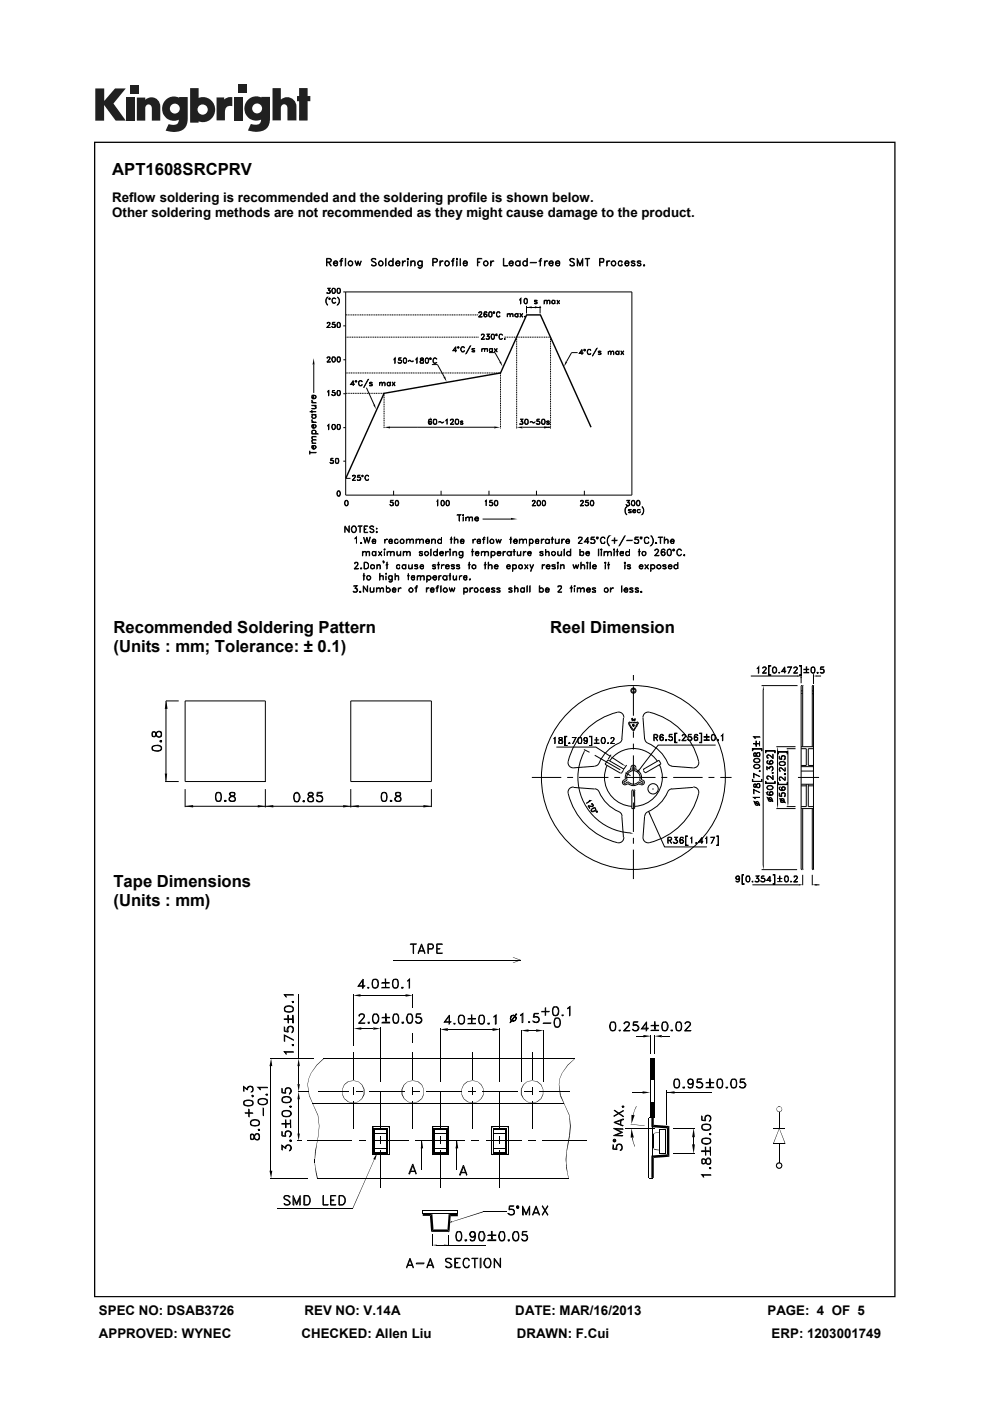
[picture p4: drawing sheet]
<svg xmlns="http://www.w3.org/2000/svg" width="210mm" height="297mm" viewBox="0 0 210 297" stroke-linecap="round" stroke-linejoin="round" font-family="sans-serif">
<defs><g id="words">
<g font-size="3.5">
<text x="23.8" y="37.1">APT1608SRCPRV</text>
<text x="24.1" y="134.2">Recommended Soldering Pattern</text>
<text x="116.7" y="134.2">Reel Dimension</text>
<text x="24.1" y="138.2">(Units : mm; Tolerance: ± 0.1)</text>
<text x="24.1" y="188">Tape Dimensions</text>
<text x="24.1" y="192.1">(Units : mm)</text>
</g>
<g font-size="2.8">
<text x="23.8" y="42.8">Reflow soldering is recommended and the soldering profile is shown below.</text>
<text x="23.8" y="46">Other soldering methods are not recommended as they might cause damage to the product.</text>
<text x="21" y="278.8">SPEC NO: DSAB3726</text>
<text x="64.6" y="278.8">REV NO: V.14A</text>
<text x="109.3" y="278.8">DATE: MAR/16/2013</text>
<text x="162.8" y="278.8">PAGE: 4 OF 5</text>
<text x="21" y="283.6">APPROVED: WYNEC</text>
<text x="64" y="283.6">CHECKED: Allen Liu</text>
<text x="109.6" y="283.6">DRAWN: F.Cui</text>
<text x="163.7" y="283.6">ERP: 1203001749</text>
</g>
</g></defs>
<g fill="#231f20">
<path d="M20.2 18.8h1.9v2.6l2.3-2.6h2.3l-2.6 3.2 2.6 3.6h-2.2l-2.4-3.3v3.3h-1.9z"/>
<path d="M26.7 20.7h1.8v4.9h-1.8z"/>
<path d="M49.6 20.7h1.8v4.9h-1.8z"/>
<path d="M27.6 18h1.8v1.8h-1.8z"/>
<path d="M50.5 18h1.8v1.8h-1.8z"/>
<path d="M29 20.7h1.8v.5a1.9 1.9 0 0 1 2.2-.4 1.9 1.9 0 0 1 1 2v2.8h-1.8v-2.7a.7 .7 0 0 0-.7-.8 .7 .7 0 0 0-.7 .8v2.7h-1.8z"/>
<path d="M45.9 20.7h1.6v.4a2.02 2.02 0 0 1 1.8-.5v1.9h-.2a1.12 1.12 0 0 0-1.4 1.3v1.7h-1.8z"/>
<path d="M57.8 18.7h1.8v2.4a1.98 1.98 0 0 1 2.2-.3 1.98 1.98 0 0 1 1.1 2v2.7h-1.9v-2.6a.7 .7 0 0 0-.7-.8 .7 .7 0 0 0-.7 .8v2.6h-1.8z"/>
<path d="M63.4 18.7h1.8v1.7h.6v1.1h-.6v4.1h-1.8v-4.1h-.4v-1.1h.4z"/>
<path d="M40.3 18.7v7.3h1.8v-.3a2.63 2.63 0 0 0 3.5-2.5 2.63 2.63 0 0 0-3.5-2.4v-2.1zM41.9 23.2a1.1 1.1 0 0 1 2.2 0 1.1 1.1 0 0 1-2.2 0z"/>
<path d="M35.3 21a2.56 2.56 0 0 0-.6 3.3 2.56 2.56 0 0 0 3.2 1.1 1.09 1.09 0 0 1-1.5 1.1l-.6-.2-.7 1.4a5.3 5.3 0 0 0 3.7-.2 2.68 2.68 0 0 0 1-2.4v-4.5h-1.8v.1l-.8-.2a2.45 2.45 0 0 0-1.9 .5zM36 23a1.05 1.05 0 0 1 2.1 0 1.05 1.05 0 0 1-2.1 0z"/>
<path d="M52.8 21a2.56 2.56 0 0 0-.6 3.3 2.56 2.56 0 0 0 3.2 1 1.09 1.09 0 0 1-1.5 1.1l-.7-.1-.6 1.4a5.3 5.3 0 0 0 3.7-.3 2.68 2.68 0 0 0 1-2.3v-4.6h-1.9v.2l-.8-.3a2.45 2.45 0 0 0-1.8 .6zM53.5 23a1.05 1.05 0 0 1 2.1 0 1.05 1.05 0 0 1-2.1 0z"/>
</g>
<g fill="#000">
<path d="M66.5 75.9l.2 1.4h-.4zM105.9 76.8l.4-.2 .3 1.1zM111.7 65.2l1.1-.3v.5zM113.4 64.9l1.1 .3-1.1 .2zM120 76.6l.3 .2-.7 .9zM79.2 85.8l.3-.1 .3 1.1zM81.4 90.6l1.3-.2v.4zM94.1 80l.3-.2 .3 1.1zM104.8 90.4l1.3 .2-1.3 .2zM109.6 90.6l1.2-.2v.4zM115.4 90.4l1.4 .2-1.4 .2zM108.4 109.8l1.3 .3-1.3 .1z"/>
<path d="M35.3 148.6l.2 1.7h-.6zM124.1 159l-.2 .6-.2-.1zM161.9 145.4l.1 .9h-.2zM164.9 158.3l.1 .6h-.2zM167.1 158.7l.1 .6h-.2zM169.1 143.2l.8 .1-.8 .2zM172.5 143.3l.9-.1v.3zM34.9 164h.6l-.3 1.7zM39.3 170.9l1.7-.2v.5zM54.7 170.7l1.6 .2-1.6 .3zM56.3 170.9l1.7-.2v.5zM72.8 170.7l1.6 .2-1.6 .3z"/>
<path d="M74.4 170.9l1.7-.2v.5zM89.8 170.7l1.7 .2-1.7 .3zM129.4 160.3l.6 .3-.1 .2zM132.2 162l.5 .5-.6-.3zM133.7 176.5l.6 .2-.6 .1zM135.5 163.1l.1 .2-.4 .4zM137.6 172l.3 .6-.2 .1zM164.8 170.8h.2l-.1 .6zM167 170.4h.2l-.1 .6zM161.8 183.5h.2l-.1 .9zM169.4 187.4l.9 .2-.9 .2zM172.3 187.6l.8-.2v.4z"/>
<path d="M74.9 211l1.6-.2v.5zM75 218.1l1.6-.3v.5zM76.6 218l1.6 .1zM77.6 218l1.6 .1zM79.2 217.8l1.5 .3-1.5 .2zM86 210.8l1.5 .2-1.5 .3zM93.4 218.2l1.6-.2v.6zM104.5 218l1.6 .2-1.6 .4zM108.8 204.1l1.5-.6 .1 .1zM108.8 202.9l1.6 .6-.1 .1zM110.5 218.5l1.6-.3v.6zM112.2 218.4h1.5v.2h-1.5z"/>
<path d="M113.7 218.2l1.6 .3-1.6 .3zM134.9 219.7l1.6 .1zM136.5 219.4l1.6 .3-1.6 .2zM140.4 219.7l1.6 .1zM138.8 219.7l1.6-.3v.5zM57.5 224.4l.3 1.6h-.6zM63.3 224.4l.3 1.6h-.5zM63.1 229.8h.5l-.3 1.7zM63.3 231.5l.3 1.6h-.5zM65.5 228.7l-.3 1.2zM65.6 232.2l1 2.2-1.1-2.1zM66 227.5l-.5 1.2z"/>
<path d="M67.1 225.8l.1 .1-1.2 1.6zM66.5 234.4l1 2-.1 .1zM67.1 225.8l1.5-1.4 .1 .1-1.5 1.4zM72.6 230.9v1.1zM72.7 232l.4 .9-.1 .1-.4-1zM73 229.9l.1 .1-.5 .9zM73.1 232.9l.8 .7-.1 .1-.8-.7zM73 229.9l.8-.6h.1l-.8 .7zM73.9 233.6l1 .3-1.1-.2zM74.9 230.5v1.5zM73.8 229.3l1.1-.2zM74.9 233.8l1.1-.2z"/>
<path d="M75.4 231.5h1.5zM76 233.6l.7-.7 .1 .1zM74.9 229.1l1.1 .2zM77.1 232h.2l-.5 1-.1-.1zM76 229.3l.8 .6-.1 .1zM77.1 230.9h.2v1.1h-.2zM76.8 229.9l.5 1h-.2l-.4-.9zM79.1 238.8l.2 .4-.3-.3zM82.5 238.8l.1 .1-.4 .3zM85.2 230.9h.1v1.1h-.1zM85.2 232h.1l.5 .9-.1 .1zM85.7 229.9l.1 .1-.5 .9h-.1z"/>
<path d="M85.8 232.9l.7 .8-.8-.7zM85.7 229.9l.8-.6-.7 .7zM86.5 233.6l1 .3zM87.4 231.5h1.5zM86.5 229.3l1-.2zM87.5 233.8l1.1-.1zM87.5 230.5l.1 1.5zM88.6 233.6l.8-.7 .1 .1-.9 .7zM87.5 229.1l1.1 .2zM89.8 232h.1l-.4 1-.1-.1zM88.6 229.3l.9 .6-.1 .1zM89.8 230.9l.1 1.1z"/>
<path d="M89.4 230l.1-.1 .4 1zM91.7 238.8l.2 .4-.3-.3zM95.1 238.8l.1 .1-.4 .3zM97.9 230.9v1.1zM98 232l.4 .9-.1 .1-.4-1zM98.3 229.9l.1 .1-.5 .9zM98.4 232.9l.8 .7-.1 .1-.8-.7zM98.3 229.9l.8-.6h.1l-.8 .7zM99.2 233.6l1 .3-1.1-.2zM99.4 231.5h1.5zM100.2 230.5v1.5zM99.1 229.3l1.1-.2z"/>
<path d="M100.2 233.8l1.1-.2zM101.3 233.6l.7-.7 .1 .1zM100.2 229.1l1.1 .2zM102.5 232h.1l-.5 1-.1-.1zM101.3 229.3l.8 .6-.1 .1zM102.5 230.9l.1 1.1zM102.1 229.9l.5 1-.6-.9zM104.4 238.8l.2 .4-.3-.3zM107.8 238.8l.1 .1-.4 .3zM110.5 230.9h.2v1.1h-.2zM110.5 232h.2l.4 .9-.1 .1zM111 229.9l.1 .1-.4 .9h-.2z"/>
<path d="M111.1 232.9l.7 .8-.8-.7zM111.3 231.5h1.6zM111 229.9l.8-.6-.7 .7zM111.8 233.6l1.1 .3zM111.8 229.3l1.1-.2zM112.9 233.8l1.1-.1zM112.9 230.5v1.5zM113.9 233.6l.8-.7 .1 .1-.8 .7zM112.9 229.1l1.1 .2zM115.1 232h.1l-.4 1-.1-.1zM113.9 229.3h.1l.8 .6-.1 .1zM115.1 230.9l.1 1.1z"/>
<path d="M114.7 230l.1-.1 .4 1zM118.7 228.7l-.2 1.2zM118.8 232.3l.1-.1 1 2.2zM119.2 227.5l-.5 1.2zM120.4 225.8l.1 .1-1.3 1.6zM119.8 234.4l1 2-.1 .1zM120.4 225.8l1.5-1.4-1.4 1.5zM134.5 235.4l-.1 1zM133.9 236.4h.7l-.7 1.9zM134.9 234.5l.1 .1-.5 .8zM136.3 231.4l1.6 .2-1.6 .3zM137.6 237h.8z"/>
<path d="M138 224.4h.8v4.7h-.8zM138 233.7h.8v3.3h-.8zM138.2 234.2h.5v4.3l-.5 .5zM138.7 238.5l3.3 .2-.5 .5-3.3-.2zM139.9 239.4l1.4 .1zM142 238.7v6.6l-.5-.6v-5.5zM141.5 231.6l1.6-.2v.5zM164.7 235.2l.2 .3-.1 .1zM164.8 234.8l-.1 .4zM164.9 235.5l.3 .3-.4-.2zM165.2 235.7l.6-.1zM164.8 234.8l.4-.3v.2z"/>
<path d="M165.2 239.2l1.4 3.3h-.1zM165.8 235.2v.4zM165.2 234.5l.6 .3-.6-.1zM165.7 234.8l.2 .4zM57.2 248.2h.6l-.3 1.6zM63.1 240.3h.5l-.3 1.6zM63.1 241.9l1 .1zM66.7 245.8l.1 .8zM66.7 246.6l.2 .8zM66.8 244.2h.2l-.3 1.6zM66.8 247.4l.3 1.2h-.1zM67 248.6h.1l.3 1.2h-.2z"/>
<path d="M67.1 242.5l-.1 1.7h-.2zM67.5 240.7l-.4 1.8zM67.7 238.7l-.2 2zM76.1 241.9l1.5 .1zM79 244.8l.3-.2v.1l-.2 .2zM79.3 245.8l-4.4 10.5-.1-.1zM80 244.4l-.4 1.5-.4-.1zM80.7 240.9l.1 1.6zM82.2 244.6l.4 .2-.1 .1zM88.1 241.9l1.5 .1zM89.5 241.9l.2 1.6h-.5zM89.6 256.8l.1 .5z"/>
<path d="M89.7 257.3h2l-.5 .5h-1.5zM91.6 244.8l.3-.2v.1l-.2 .2zM93.4 240.9l.1 1.5zM94.9 244.6l.3 .2-.1 .1-.3-.2zM95.2 257.4l.4 .5-.3 3.3-.4-.5zM95.9 259l6.5-2.1v.1zM95.3 259.2l.5-.3 .1 .2zM96.9 241.9l.3 1.6h-.6zM97 256.8l.1 .5zM95.2 257.4h1.9v.5h-1.5zM100.1 241.9l1.5 .1zM104.3 244.8l.3-.2v.1l-.2 .2z"/>
<path d="M106 240.9l.1 1.5zM107.5 244.6l.4 .2-.1 .1zM112 241.9l1.5 .1zM120 245.8h.1v.8zM120 246.6l.2 .8h-.2zM120 247.4h.2l.2 1.2zM120.1 244.2v1.6h-.1zM120.3 248.6l.3 1.2zM120.4 242.5h.2l-.4 1.7zM120.7 240.7h.2l-.3 1.8h-.2zM120.9 238.7h.2l-.2 2h-.2zM133.9 239.2l.5 2h-.6z"/>
<path d="M134 241.2h.2l.1 1zM134.4 242.1l.2 1zM137.6 249.7l.8 .1zM138.2 245l.5 .5v4.2h-.5zM138.6 243.4l.2 .2h-.1zM138.8 243.6l.1 .2-.2-.2zM138.7 240.3h.1l-.2 .2zM138.9 243.6l1.1 .2h-1.1zM138.7 240.3l.2-.1-.1 .1zM139.9 244.4h1.4v.2h-1.4zM138.9 240.2l1.1-.1zM139.9 239.4l.1 .7z"/>
<path d="M138.2 245l3.3-.3 .5 .6-3.3 .2zM146.8 242.6h.6l-.3 2.1zM147.1 239.2l.3 1.9h-.6zM147 241.1l.1 1.5zM165.2 239.2l-1.1 3.3h-.1zM164.7 247.1l.2 .4-.1 .1zM164.8 246.7l.1 .1-.2 .3zM164.9 247.5l.3 .3-.4-.2zM165.2 247.7l.6-.1zM164.8 246.7l.4-.2-.3 .3zM165.8 247.1v.5zM165.2 246.5l.6 .2-.1 .1z"/>
<path d="M165.8 246.7l.1 .4-.2-.3zM91.7 264l.9-.1v.2zM91.7 257.3l.2 3.4-.5 .5-.2-3.4zM91.9 260.7h3l.4 .5h-3.9zM94.1 263.9l1 .1-1 .1z"/>
<path d="M19.9 30v245h170v-245zM20.2 30.3h169.5v244.5h-169.5z"/>
</g>
<g fill="none" stroke="#000" stroke-width=".21">
<path d="M69.3 55.5h.8l.1-.5-.9-.1v1.5v-1.6h.5l.5 .2a.46 .46 0 0 1-.5 .6h-.5M69.7 55.6l.6 .8-.5-.8M70.9 55.5a.36 .36 0 0 1 .5-.1 .36 .36 0 0 1 .1 .4h-.7zM70.9 55.4l.4-.1 .3 .3v.2h-.8l.1 .4a.36 .36 0 0 0 .6-.1h.1a.53 .53 0 0 1-.8 .1 .53 .53 0 0 1 .1-.8zM72.1 55.3l.5 .1zM72.5 54.9l-.2 1.5v-1.4l.4-.2-.3 .2M73.2 54.8l.1 1.6zM75.3 55.3l.4 .8 .2-.8 .4 .8 .3-.8-.3 1.1-.4-.9-.2 .9zM78.7 55a.6 .6 0 0 1 1.1 0l-.4-.1-.6 .1 .2 .4 .8 .4v.3a.6 .6 0 0 1-1.1 0l.4 .2 .7-.2v-.2l-.8-.4zM81.8 54.8l.1 1.6zM83.3 54.8l.1 1.6zM84.1 55.5h.1a.36 .36 0 0 1 .4-.1 .36 .36 0 0 1 .2 .4h-.8z"/>
<path d="M84.2 55.4l.3-.1 .3 .3v.2h-.8l.2 .4a.36 .36 0 0 0 .6-.1 .53 .53 0 0 1-.8 .1 .53 .53 0 0 1 .2-.8zM85.3 55.3l.1 1.1zM85.5 55.5l.5-.2-.6 .5zM86.4 54.9l.1-.1 .1 .2h-.2zM86.4 55.3l.1 1.1zM86.4 54.9l.1 .1zM87.1 55.3l.1 1.1zM87.2 55.6l.3-.3 .5 .1 .1 1-.2-.9-.4-.1zM89.5 55.3v1.3a.47 .47 0 0 1-.4 .3 .47 .47 0 0 1-.5-.3l.4 .2 .4-.1zM91.9 55.5h.7l.1-.5-.2-.1h-.6l-.1 1.5v-1.6h.7l.3 .2-.2 .5-.7 .1M93.3 55.3l.1 1.1zM93.5 55.5l.2-.2h.3l-.6 .5z"/>
<path d="M95.8 55.3l.5 .1zM96.1 54.9l-.1 1.5v-1.4l.3-.2-.2 .2M96.9 54.8l.1 .1-.1 .1zM96.9 55.3v1.1zM96.9 54.9v.1zM97.6 54.8v1.6M98.4 55.5l.4-.1 .3 .4h-.8zM98.4 55.4l.4-.1 .3 .3v.2h-.8l.1 .4 .4 .1 .3-.2a.55 .55 0 0 1-.8 .1 .55 .55 0 0 1 .1-.8zM101.3 54.8h.9l-.9 .1v1.5zM101.3 55.5l.5 .1h-.5M104.1 55.3v1.1zM104.2 55.5l.5-.2-.6 .5z"/>
<path d="M106.8 54.8v1.5l.9 .1h-.9zM108.1 55.5h.1a.36 .36 0 0 1 .4-.1 .36 .36 0 0 1 .2 .4h-.8zM108.2 55.4l.3-.1 .4 .3v.2h-.9l.2 .4a.36 .36 0 0 0 .6-.1h.1a.53 .53 0 0 1-.8 .1 .53 .53 0 0 1 .1-.8zM109.4 55.5l.3-.2h.3l.2 .2-.2-.1a.48 .48 0 0 0-.6 .4 .48 .48 0 0 0 .6 .5l.2-.2-.2 .3a.56 .56 0 0 1-.6-.2 .56 .56 0 0 1 0-.7zM110.2 55.3l.1 1.1zM111 55.4l.3-.1 .5 .2-.3-.1a.48 .48 0 0 0-.6 .4 .48 .48 0 0 0 .6 .5l.3-.2-.5 .3a.62 .62 0 0 1-.3-1zM111.8 54.8v1.6zM112.4 55.6l1.4 .1zM114.3 55.3l.5 .1zM114.7 54.9l-.1 1.5v-1.4l.3-.2-.3 .2M115.5 55.3l.1 1.1zM115.7 55.4h.5a.46 .46 0 0 0-.6 .4z"/>
<path d="M116.6 55.5l.5-.1 .2 .4h-.8zM116.7 55.4l.1-.1a.44 .44 0 0 1 .5 .5l-.8 .1a.46 .46 0 0 0 .6 .4l.2-.2-.2 .3a.56 .56 0 0 1-.6-.3 .56 .56 0 0 1 .2-.7zM117.9 55.8v.1a.47 .47 0 0 0 .2 .4 .47 .47 0 0 0 .5-.1l.1-.1-.1 .2a.52 .52 0 0 1-.7-.2zM117.9 55.5l.5-.1 .3 .4h-.8zM118 55.4h.6l.1 .4h-.8zM120.8 55a.6 .6 0 0 1 1 0l-.3-.1-.6 .1 .2 .4 .6 .2 .1 .5a.6 .6 0 0 1-1 0l.4 .2 .5-.1v-.4l-.6-.3zM122.4 54.8l.6 1.3 .6-1.3v1.6l-.1-1.3-.5 1.3-.5-1.3-.1 1.3zM124.1 54.8l1 .1zM124.5 54.9v1.5l.1-1.5M127.3 55.5h.7v-.5l-.7-.1-.1 1.5v-1.6l.8 .1v.6l-.7 .1M128.7 55.3l.1 1.1zM128.9 55.4h.5a.46 .46 0 0 0-.6 .4z"/>
<path d="M131.3 55.4l.2-.1 .4 .1v.2v-.1a.48 .48 0 0 0-.6 0 .48 .48 0 0 0 0 .7 .48 .48 0 0 0 .6 0v-.1v.2l-.4 .1a.62 .62 0 0 1-.2-1zM132.7 55.5l.4-.1 .2 .4h-.7zM132.7 55.4l.4-.1 .3 .3v.2h-.8l.1 .4 .4 .1 .2-.2h.1a.55 .55 0 0 1-.8 .1 .55 .55 0 0 1 .1-.8zM133.9 56.2h.7M133.9 55.5h.7M133.9 55.6l.8 .4-.1 .3h-.7v-.2l.1 .2M134 55.4v.3M134.5 55.9v.4M134.5 55.4l.2 .1a.47 .47 0 0 0-.4-.2 .47 .47 0 0 0-.4 .2v.2l.7 .3M135.2 56.2h.7M135.2 55.5h.7M135.2 55.6l.6 .2 .2 .3a.46 .46 0 0 1-.5 .3 .46 .46 0 0 1-.4-.3l.2 .2"/>
<path d="M135.3 55.4v.3M135.8 55.9v.4M135.8 55.4l.2 .1a.46 .46 0 0 0-.5-.2 .46 .46 0 0 0-.4 .2l.1 .2 .7 .3M136.6 56.1l.1 .1-.1 .2zM136.6 56.2v.1zM66.5 77.3v6M69.3 62.1h.2M69.3 76.7l.8 .1h-.8M69.3 63.1l.2-.1-.3 .4v.8l.2 .5a1.29 1.29 0 0 1-.1-1.6zM69.4 68.4l.4-.1 .2 .4-.7 .7h.8h-.8l.6-.6v-.4h-.4l-.2 .2zM69.5 75.7h.4l.1 .3-.7 .8 .6-.7v-.3l-.1-.1-.5 .2zM69.6 61.6l.4 .2"/>
<path d="M69.6 61.6l.3-.5h-.5h.6l-.3 .5h.2a.38 .38 0 0 1 0 .6 .38 .38 0 0 1-.6-.2l.1 .1h.5l.1-.1M69.8 61.6l.2 .2-.2 .3M69.8 63.3h.2v.1l-.1 .1zM69.8 63.3h.2zM70.4 69.3l.2 .1M70.4 63.4l.4-.2 .4 .1h-.6l-.2 .3 .2 .6 .4 .1 .2-.3-.2 .3h-.4l-.2-.3zM70.5 61.2h.4M70.5 61.1h.4l.2 .2v.7l-.2 .1a.56 .56 0 0 1-.6-.3 .56 .56 0 0 1 .2-.7zM70.5 75.8h.5M70.5 75.7h.5l.1 .2v.6l-.1 .2a.56 .56 0 0 1-.7-.3 .56 .56 0 0 1 .2-.7zM70.6 61.1l-.2 .5 .2 .5M70.6 75.7l-.2 .4 .2 .6"/>
<path d="M70.9 68.8a.35 .35 0 0 1 .2 .3 .35 .35 0 0 1-.2 .3M70.9 61.1l.2 .5-.1 .4-.1 .1h-.4M71 75.7l.1 .4-.1 .4v.2h-.5M71.1 69l-.3-.2h-.4l.1-.5h.5l-.5 .1v.4h.6v.5l-.6 .1-.1-.1 .4 .1 .3-.2M71.5 63l.5 .4v.8l-.5 .5a1.05 1.05 0 0 0 0-1.7zM71.6 62.1h.5M71.6 61.1a.57 .57 0 0 1 .7 .5 .57 .57 0 0 1-.4 .6l-.3-.1-.1-.4zM71.6 61.2h.5M71.6 69.3h.5M71.6 68.4a.56 .56 0 0 1 .6 .4 .56 .56 0 0 1-.1 .6h-.5l-.1-.1v-.5zM71.6 68.4h.5M71.6 76.7h.5"/>
<path d="M71.6 75.7a.57 .57 0 0 1 .7 .4 .57 .57 0 0 1-.4 .7l-.3-.1-.1-.4zM71.6 75.8h.5M71.7 61.1l-.2 .2v.7l.2 .1M71.7 68.4l-.2 .2v.7l.2 .1M71.7 75.7l-.2 .2v.6l.2 .2M72 61.1l.1 .2v.7l-.1 .1M72 68.4l.1 .2v.7l-.1 .1M72 75.7l.1 .2v.6l-.1 .2M72.8 76.3h.5M72.8 69.1h.5M72.8 61.9h61.2v43.1h-60.7v-43.1M83.6 76.1l.2-.2v1.1l-.1-1z"/>
<path d="M84.5 76.9l.2 .1M84.9 76.4l.3 .2-.3 .4M85.2 76.5l-.2-.1h-.5l.1-.5h.5h-.5v.5l.2-.1 .4 .2v.4l-.4 .1h-.3l-.1-.2 .2 .2h.4l.2-.2M85.7 77h.4M85.7 75.9a.57 .57 0 0 1 .6 .5 .57 .57 0 0 1-.4 .6h-.2l-.2-.5zM85.7 76h.4M85.8 75.9l-.2 .2v.7l.2 .2M86 75.9l.2 .2v.7l-.2 .2M86.7 76.5l.3-.1 .2 .2h.3l.1-.1v.1l-.2 .1-.4-.2-.4 .1zM88.2 76.1l.3-.2v1.1l-.1-1zM89.2 76v.4l.6 .2-.1 .4h-.5v-.4v-.1l.5-.1 .1-.4-.2-.1zM89.2 76.9l.1 .1"/>
<path d="M89.2 75.9v.4l.6 .2v.5a.39 .39 0 0 1-.5 0 .39 .39 0 0 1-.1-.5l.5-.3v-.3M89.2 76h.5M89.8 76.9l-.1 .1M90.3 75.9a.57 .57 0 0 1 .7 .5 .57 .57 0 0 1-.4 .6h-.3l-.1-.5zM90.3 76h.5M90.3 77h.5M90.4 75.9l-.1 .2v.7l.1 .2M90.7 75.9l.1 .2v.7l-.1 .2M91.1 76l.2-.1h.1v.3h-.2zM91.2 75.9l.2 .1-.1 .2zM91.6 77.3h1.2l1.4 2.6M92.1 75.9h.3l.2 .3-.2-.3h-.3a.7 .7 0 0 0-.1 1.1l.6-.1-.5 .1-.2-.2v-.6z"/>
<path d="M96.7 73.5l-.1 1.1v-.9l-.5 .6h.8h-.8zM97 73.7l.2-.2 .2 .2-.2 .1zM97.1 73.6h.2v.1h-.2zM97.8 73.7l.2-.2h.3l.2 .2-.1-.1h-.4a.7 .7 0 0 0 0 1h.3l.2-.3-.1 .3h-.4l-.3-.4zM99.7 73.3l-.9 1.7zM100.2 74.1l.5 .2v.3h-.5l-.1-.2 .1 .2M100.2 73.9v.3M100.2 74.5h.5M100.2 74h.5M100.6 73.9l.1 .1M100.6 74.3v.3M100.7 74h-.6l.6 .3"/>
<path d="M101.5 67.1l.8 .1h-.8M101.7 66.1h.4l.1 .4-.7 .7 .6-.7v-.3l-.2-.1-.4 .3zM102.1 71.9l.7 .1h-.8l.7-.9-.2-.2h-.2l-.2 .2v-.2h.5l.1 .4-.6 .7M102.2 74.1l.2-.2h.4v.7v-.5l-.2-.2zM102.2 73.9v.7M102.7 66.8l.1-.2h.3l.2 .2M102.7 67l.1 .1h.3l.2-.1M102.8 66.2h.4M102.8 74.1l.2-.2h.4v.7v-.5l-.2-.2zM102.9 66.6l-.2 .3M102.9 66.1l-.2 .2v.8h.2M103 66.6l.3 .3-.3 .2"/>
<path d="M103.1 66.1l.2 .2-.1-.2h-.4l-.1 .2a.64 .64 0 0 0 .1 .8l.2 .1 .3-.1v-.4l-.3-.2-.3 .2M103.1 71.8l.2 .1M103.5 71.3l.3 .2-.3 .4M103.7 74.8h1.3l1.1 1.9M103.8 66.1h.3a.59 .59 0 0 1 .3 .6 .59 .59 0 0 1-.4 .5l-.3-.1-.1-.4zM103.8 66.2h.4M103.8 67.1h.4M103.8 71.5l-.4-.2 .4-.4h-.6h.5l-.3 .4h.3l.1 .5-.3 .2-.4-.1v-.2l.1 .2h.5l.1-.2M103.8 74h.6l-.3-.1-.3 .3 .3 .4 .3-.2-.1 .2h-.3l-.2-.2zM103.9 66.1l-.2 .2v.8h.2M104.1 66.1l.2 .2v.8h-.2M104.3 70.9a.57 .57 0 0 1 .7 .4 .57 .57 0 0 1-.4 .7l-.3-.1-.2-.4z"/>
<path d="M104.3 70.9h.4M104.4 70.9l-.2 .4 .2 .6M104.4 73.9l.1 .7zM104.6 66.1h.3v.3l-.2 .1-.1-.2zM104.6 66.2l.1-.1 .2 .2-.3 .1zM104.7 70.9l.1 .8-.1 .2h-.4M104.8 73.9l.7 .7zM105.2 70.9h.2v.2h-.2zM105.2 71l.1-.1 .1 .1zM105.4 73.9l-.6 .7zM105.5 66.1h.4l.2 .3-.3-.3h-.2a.7 .7 0 0 0-.1 1h.4l.2-.1-.3 .2h-.2l-.3-.2v-.6zM106 70.9h.4l.2 .1-.3-.1h-.3v1h.4l.2-.2a.39 .39 0 0 1-.5 .3 .39 .39 0 0 1-.3-.5z"/>
<path d="M107 71.8l.2 .1-.2 .1zM107 71.9h.1M107.6 66.7l.5-.2 .1 .7v-.5l-.2-.2zM107.6 66.5v.7M108.2 66.7l.3-.2h.3v.7v-.5l-.2-.2zM109.2 66.6l.3-.1 .3 .1a.34 .34 0 0 0-.5 0 .34 .34 0 0 0 .1 .5h.4l-.2 .1-.4-.1zM109.8 66.5l.1 .7zM110.2 63.5l.3-.3v1.2l-.1-1zM110.2 66.5l.7 .7zM110.8 66.5l-.6 .7zM111.2 63.5l.2-.3 .4 .1v1l-.4 .1-.2-.2zM111.2 67.1h.2v.1z"/>
<path d="M111.3 63.4h.5M111.3 63.3l-.1 .5 .1 .5M111.3 64.3h.5M111.3 67.1h.1M111.7 63.3l.1 .5-.1 .5M111.7 65.2h2.8M111.7 64.9v1.6M113.4 64.3h.1M113.4 63.8l.6 .4-.3 .2-.3-.1M113.4 64.3h.5M113.4 63.8h.5M113.4 63.7v.2"/>
<path d="M113.8 63.7l.2 .1-.1-.1h-.5v.2l.5 .2M113.8 64.1v.2M114.5 65.2h.1M114.5 64.9v1.6M115.4 63.7l.1 .7zM115.5 63.8l.2-.1h.3l.1 .7-.1-.6-.3-.1zM116.1 63.8l.1-.1h.4l.1 .7-.1-.6-.3-.1zM117.2 63.7h.4l.1 .1-.4-.1-.2 .1v.5h.6a.39 .39 0 0 1-.6 0 .39 .39 0 0 1 .1-.6zM117.7 63.7v.7M118.1 63.7l.6 .7zM118.7 63.7l-.6 .7zM122.5 74.8h-1.3l-1.1 1.9"/>
<path d="M122.9 74.8l.8 .1h-.9l.6-.8v1.1M123.4 74.3l-.5 .6M123.9 74.1h.2l.1 .2-.2 .1-.1-.1zM123.9 74.3l.1-.2 .1 .1v.1zM124.8 74.1h.4l.1 .2-.4-.2-.3 .2v.6l.2 .2h.4l.1-.2a.39 .39 0 0 1-.5 .3 .39 .39 0 0 1-.3-.4zM126.6 73.8l-1 1.7zM126.9 74.5h.5l.1 .1-.3-.2-.3 .1v.2l.5 .2M126.9 74.7l.6 .3-.3 .2-.3-.2 .1 .1M127 74.5v.2M127.4 74.8v.3h-.5M129 74.7l.5-.3 .1 .3v.5l-.1-.7h-.3zM129 74.4v.8"/>
<path d="M129.6 74.7l.4-.3 .2 .3v.5l-.1-.7h-.3zM130.7 74.5v.6l.5-.1-.1 .2a.38 .38 0 0 1-.5-.2 .38 .38 0 0 1 .1-.5 .38 .38 0 0 1 .5 .1zM131.2 74.4l.1 .8zM131.7 74.4l.6 .8zM132.2 74.4l-.5 .8zM65.7 87.3h1.4M65.7 95.9l1.4 .1h-1.4M65.7 95.6v.7M66.1 89.5l1 .1zM66.1 87.9l1 .1zM66.1 87l.1 .5zM66.1 86.6l.8-.1 .1-.2-.3-.3 .4 .3-.1 .3z"/>
<path d="M66.1 85.9l1 .1zM66.1 85.3l1 .1zM66.1 89l.1 .3 .3 .2M66.1 84.8l.1 .4 .3 .1M66.1 91.9l1.4 .1zM66.1 94h1M66.1 92.7l.3-.2h.7l-.9 .1v.4l.2 .2zM66.2 90.2l.3-.1v.7l-.3-.2zM66.2 83.9l.3-.1v.7l-.3-.1zM66.2 93.3l.9-.1-.9 .2 .2 .6-.3-.4zM66.2 94.6l.3-.1v.7l-.3-.2zM66.3 91.3h.6l.1 .2v.4h-.2l.2-.2-.2-.4h-.5v.6l-.2-.4z"/>
<path d="M66.3 88v.6h.6l.1-.4-.2-.2 .3 .2-.1 .4-.4 .1-.3-.1-.2-.2zM66.5 90.8l.5-.3v-.3l-.3-.1 .1-.1 .3 .2v.3l-.3 .3h-.5l-.2-.6 .4-.2v.8M66.5 84.5l.4-.1a.36 .36 0 0 0-.2-.6l.3 .1v.4a.51 .51 0 0 1-.4 .3 .51 .51 0 0 1-.5-.3l.1-.5h.3v.7M66.5 95.2l.5-.3-.3-.4 .4 .2-.3 .5a.47 .47 0 0 1-.6-.2 .47 .47 0 0 1 0-.5h.3v.7M69.5 90.2l.3-.2v1.1l-.1-1zM69.5 83l.3-.2v1.1l-.1-1zM70.1 98.1l.2 .1M70.2 97.2v.4a.4 .4 0 0 1 .5 .2 .4 .4 0 0 1-.1 .5 .4 .4 0 0 1-.6-.2h.1M70.2 97.2l-.1 .5 .3-.1 .3 .2M70.2 97.2h.5M70.4 83.7l.2 .1M70.5 90.1h.4"/>
<path d="M70.5 90h.4l.2 .2v.6l-.2 .2a.56 .56 0 0 1-.6-.3 .56 .56 0 0 1 .2-.7zM70.5 97.6l.2 .1v.4l-.2 .1M70.5 82.8v.4l.3-.1 .3 .2v.4l-.3 .2-.4-.1v-.2l.1 .2h.4l.2-.2M70.5 82.8l-.1 .4h.5l.2 .2M70.5 82.8h.5M70.6 90l-.2 .4 .2 .6M70.7 98l-.1 .2-.5-.1M70.9 83.2l.2 .3-.2 .3M70.9 90l.2 .4-.1 .4-.1 .2h-.4M71.3 97.2h.2a.59 .59 0 0 1 .4 .6 .59 .59 0 0 1-.4 .5l-.3-.2-.1-.3zM71.3 97.2l-.1 .9 .5 .1M71.3 97.3h.4"/>
<path d="M71.6 91h.5M71.6 90a.57 .57 0 0 1 .7 .4 .57 .57 0 0 1-.4 .7l-.3-.1-.1-.4zM71.6 90.1h.5M71.6 83.8h.5M71.6 82.8a.57 .57 0 0 1 .7 .4 .57 .57 0 0 1-.4 .7l-.3-.1-.1-.4zM71.6 82.9h.5M71.6 97.2l.2 .5-.2 .5M71.7 90l-.2 .2v.6l.2 .2M71.7 82.8l-.2 .2v.6l.2 .2M72 90l.1 .2v.6l-.1 .2M72 82.8l.1 .2v.6l-.1 .2M72.8 90.7h.5"/>
<path d="M72.8 83.5h.5M72.8 97.8h.5M74.4 81.4l.8 .1h-.9l.6-.8v1.1M74.9 80.9l-.5 .6M75.4 80.9l.2-.1v.1zM75.4 80.8l.1-.1 .2 .2-.2 .1zM76.1 80.9l.4-.2 .4 .2-.2-.1h-.4l-.2 .1v.6l.3 .3 .5-.3-.2 .3h-.4l-.2-.2zM77.7 82.2l1.6 3.6M78.1 80.4l-1 1.8zM78.4 81.3l.6 .3-.1 .2h-.5v-.2l.1 .2M78.4 81.7h.5M78.4 81.2h.5"/>
<path d="M78.5 81.1v.3M78.9 81.4v.4M78.9 81.1l.1 .1-.3-.2-.3 .1v.3l.5 .1M80.5 81.3l.4-.3 .2 .3v.5l-.2-.7zM80.5 81v.8M81.1 81.3l.4-.3 .2 .3v.5l-.2-.7zM82.2 81.1l.3-.1 .2 .2a.35 .35 0 0 0-.6 .1 .35 .35 0 0 0 .4 .5l.2-.2-.1 .2h-.4l-.1-.2zM82.7 90.6h22.1M82.7 81l.1 .8zM83.1 81l.7 .8zM83.7 81l-.6 .8zM90.9 89.6l.1-.2h.4l.1 .2"/>
<path d="M90.9 89.7l.1 .2h.4l.1-.2M91 89h.4M91.1 88.9l-.2 .8 .3 .2M91.2 89.4l-.3 .3M91.3 89.4l.2 .3-.2 .2M91.4 88.9l.1 .2zM91.4 88.9h-.4l-.1 .2a.64 .64 0 0 0 .1 .8 .35 .35 0 0 0 .5 0 .35 .35 0 0 0 0-.5 .35 .35 0 0 0-.5 0l-.1 .1M92 88.9h.5l.1 .2v.7l-.3 .2-.4-.2v-.3zM92 89h.5M92.1 88.9l-.2 .5 .2 .5M92.5 88.9l.1 .5-.1 .4-.5 .1M93 89.5l.5-.1 .2 .3 .4-.2-.2 .2h-.3l-.2-.3z"/>
<path d="M94.6 89.1l.2-.2v1.1v-1zM95.5 89.9l.8 .1h-.8M95.7 88.9h.4l.1 .3-.7 .8 .6-.7-.1-.4h-.2l-.3 .2zM96.7 88.9h.4l.2 .2v.7l-.3 .2-.4-.2-.1-.4zM96.7 89h.4M96.8 88.9l-.2 .5 .2 .5M97.1 88.9l.2 .5-.1 .4-.5 .1M97.7 89.3v.2l.5 .3-.2 .2-.4-.2 .1 .1h.4v-.2M97.7 89.4h.4M98.1 89.3l.1 .1-.3-.2-.3 .2 .5 .3M110.2 89.8l.2 .1M110.3 88.9h.6l-.4 .5 .3-.5z"/>
<path d="M110.5 89.3l.4 .2v.3l-.2 .2-.5-.2M110.5 89.4h.3l.1 .2M110.7 89.4l.2 .3-.2 .2M110.8 90.6h6M110.9 89.7l-.1 .2-.6-.1M111.4 88.9h.4l.2 .2v.7l-.3 .2-.4-.2-.1-.3zM111.4 89h.4M111.5 88.9l-.2 .5 .2 .5M111.8 88.9l.2 .5-.1 .4-.5 .1M112.4 89.5l.5-.1 .2 .3 .4-.2a.45 .45 0 0 1-.8-.1zM113.9 89.8l.1 .1M114 88.9l-.1 .4a.41 .41 0 0 1 .6 .1 .41 .41 0 0 1-.1 .6 .41 .41 0 0 1-.6-.2h.1"/>
<path d="M114.3 89.3l.2 .1v.4l-.2 .1M114.5 88.9h-.6v.5l.3-.1 .3 .2M114.5 89.7l-.1 .2-.5-.1M114.9 89.1l.4-.2a.58 .58 0 0 1 .3 .6 .58 .58 0 0 1-.5 .5l-.2-.2zM115.1 89h.4M115.1 88.9l-.2 .5 .1 .4 .5 .1M115.4 88.9l.2 .5-.2 .5M116 89.5l.5 .2v.2l-.3 .1-.3-.2 .2 .1M116 89.4h.5M116 89.9h.5M116.1 89.3v.2M116.4 89.3l.1 .1"/>
<path d="M116.4 89.7v.2M116.5 89.4l-.2-.2-.4 .2 .6 .3M71.6 104.1a.57 .57 0 0 1 .7 .5 .57 .57 0 0 1-.4 .6l-.3-.1-.1-.4zM71.6 104.1v1M71.6 105.1h.5M71.6 104.2h.5M72 104.1l.1 .5-.1 .5M73.2 111.7l.9 1.2v-1.4l-.1 1.2-.8-1.2v1.4M73.2 106.2h.5v.1l.1 .5-.1 .4M73.2 107.1h.5M73.2 106.2l.4-.1 .2 .2v.7l-.2 .3-.4-.1-.1-.4zM73.3 101.4h1"/>
<path d="M73.3 106.2l-.1 .4 .1 .6M74.8 101h.1M74.8 111.6a.67 .67 0 0 1 .8 .6 .67 .67 0 0 1-.8 .6 .9 .9 0 0 1 0-1.2zM74.8 111.7h.6l.1 .5-.2 .6h-.5l-.2-.2zM75.3 114.1l.3-.2v1.3v-1.3zM75.4 101.8h-.7l.7-.7-.1-.3h-.5v.2l.1-.3 .5 .1v.4l-.6 .6M75.8 101.7l.1 .1M75.9 111.5l.9 .1zM76.2 101.2l.3 .2-.3 .4M76.4 111.6v1.3M76.5 101.6a.37 .37 0 0 1-.4 .3 .37 .37 0 0 1-.3-.2M76.5 101.4l-.3-.2h-.4l.1-.5h.5l-.5 .1v.4h.5l.1 .4-.1 .2h-.5l-.1-.1"/>
<path d="M76.5 115l.2 .2h-.2zM76.5 115.1l.1 .1zM76.7 100.9l.2-.2 .1 .2-.1 .2zM76.8 100.8h.2v.2h-.2zM76.9 116.9l.1 .9zM77 117.2a.45 .45 0 0 1 .6-.2l.1 .8-.1-.8h-.5zM77.1 113.9l.4 1.1 .3-1.1 .3 1.1 .5-1.1-.5 1.3-.3-1.2-.3 1.2zM77.2 119.2h.5l.4 .3v1l-.9 .1zM77.2 111.5h.8l-.7 .1v1.2l.7 .1h-.8zM77.3 119.3h.4a.67 .67 0 0 1 .5 .6 .67 .67 0 0 1-.5 .6h-.4zM77.3 112.2l.3 .1h-.3M77.5 101l.2-.3h.3l.2 .3-.1-.2h-.5a.7 .7 0 0 0 .1 1h.3l.2-.2-.1 .2h-.5l-.2-.4z"/>
<path d="M77.7 117.2l.3-.3h.2l.2 .3v.6l-.1-.8h-.4zM78.4 111.7a.54 .54 0 0 1 .9 0l-.6-.1-.2 .3 .8 .6a.49 .49 0 0 1-.4 .4 .49 .49 0 0 1-.5-.2l.3 .1 .5-.1v-.4l-.6-.2zM78.7 119.9l.2-.2 .5 .2v.6l-.3 .1-.4-.1-.1-.3zM79 117.1l.2-.2 .5 .2h-.7v.5l.2 .2 .5-.2-.1 .2h-.4l-.2-.1zM79 114.7l.1 .4a.36 .36 0 0 0 .6-.1l-.1 .2h-.5l-.2-.3 .2-.5 .3-.1 .3 .2v.3h-.7M79.1 114.5l.3-.1 .3 .3h-.7zM79.7 116.9l.1 .9zM79.8 112l.2 .1-.2 .1zM79.8 112.1h.1M79.8 112.7l.2 .1-.1 .1zM79.8 112.8h.1zM79.9 119.7l.1 .9z"/>
<path d="M80 120l.5-.3 .2 .3v.6l-.1-.7-.3-.1zM80.3 116.9l.7 .9zM80.9 116.9l-.6 .9zM81.3 119l.1 .1zM81.4 119.2h.1M81.4 119.4v-.3l-.1 .1v-.3l.1 .1-.1 .4M81.4 116.5h.2l-.1 .2zM81.5 116.5h.1M81.5 116.4h.1M81.5 116.9v.9M81.6 114.3v.9M81.9 119.7l.4 .1z"/>
<path d="M82 114.3l.2 .1h-.2l-.4 .3zM82 119.2l.1 1.4zM82.1 117.2l.6-.3 .2 .3v.6l-.1-.8zM82.1 116.9v.9M82.5 114.7l.1 .4 .4 .1 .1-.2v.2h-.5l-.1-.3 .1-.5h.5l.1 .4h-.7M82.6 114.5h.5v.2h-.6zM82.8 107.1l.2 .1M82.9 117.2a.45 .45 0 0 1 .7-.2l.1 .8-.2-.8h-.4zM83.2 106.5l.2 .2v.4l-.2 .1M83.4 106.8a.36 .36 0 0 0-.6-.2v-.5h.6l-.5 .1-.1 .3h.5a.41 .41 0 0 1 .1 .6 .41 .41 0 0 1-.7-.1l.1 .1a.36 .36 0 0 0 .6-.2M83.5 104v1M83.8 114.4a.36 .36 0 0 1 .6 .1 .39 .39 0 0 0-.5 0 .39 .39 0 0 0-.1 .5 .39 .39 0 0 0 .5 .1l.1-.1-.1 .2h-.5l-.2-.3z"/>
<path d="M84 106.2a.57 .57 0 0 1 .6 .4 .57 .57 0 0 1-.4 .7l-.2-.1-.2-.4zM84 107.1h.4M84.2 119.9v.6h.6l-.2 .1a.45 .45 0 0 1-.5-.5 .45 .45 0 0 1 .6-.3v.2l-.1-.2zM84.2 116.9v.7l.2 .2 .5-.2-.3 .2h-.3l-.1-.2zM84.3 106.2l.2 .4-.2 .6M84.4 106.2h-.4l-.1 .1 .1 .9M84.9 114.5l.3-.2h.2l.3 .2v.5l-.2 .2h-.4a.45 .45 0 0 1-.2-.7zM84.9 116.9l.1 .9zM85.5 116.9l.1 .9zM85.6 117.2a.45 .45 0 0 1 .7-.2v.8l-.1-.8h-.4zM86 119.7l.1 .9zM86.2 114.3l.1 .9z"/>
<path d="M86.3 114.5a.45 .45 0 0 1 .7-.1v.8l-.1-.7-.3-.1zM86.3 117.2l.6-.3 .1 .3v.6l-.1-.8zM86.7 119.7l.1 .8h.2l.4-.1a.45 .45 0 0 1-.7 .1zM87 114.5l.5-.2 .2 .2v.7l-.1-.7-.3-.1zM87.4 119.7l.1 .9zM88 120l.5 .1 .1 .3-.2 .2-.4-.1M88 119.9h.6M88.1 119.8v.2M88.2 114.3l.1 .9zM88.3 114.5l.6-.2 .2 .2v.7l-.1-.7-.2-.1zM88.6 119.8v.1l-.2-.2-.4 .1v.2l.6 .3M89 117.2l.7 .4-.3 .2h-.2l-.3-.2 .2 .2"/>
<path d="M89 117h.6M89 117.7h.6M89.1 114.5a.45 .45 0 0 1 .6-.1l.1 .8-.1-.7-.3-.1zM89.1 117v.2M89.2 119.9l.2-.2 .4 .2v.2h-.6v.4h.4l.2-.1-.1 .1-.3 .1-.2-.1zM89.2 119.9l.4-.1 .2 .3h-.6zM89.5 117l.2 .1-.3-.2-.5 .2 .7 .4M89.5 117.4v.4M90.1 117.1a.46 .46 0 0 1 .6-.1 .46 .46 0 0 1 .1 .6l-.2 .2h-.3l-.2-.2zM90.3 114.7l.3 .5 .4-.2h.1l-.2 .2h-.4a.45 .45 0 0 1-.2-.7l.3-.2a.44 .44 0 0 1 .5 .5h-.8M90.4 114.5l.4-.1 .2 .3h-.7zM91.4 116.4v1.4z"/>
<path d="M91.5 114.3l.1 .9zM91.6 114.5a.45 .45 0 0 1 .7-.1l.1 .8-.2-.7-.3-.1zM91.8 119.9h.6M91.8 120l.6 .2v.3l-.5 .1-.2-.1h.1M91.8 119.8v.2M91.9 117.1l.4-.2 .3 .1 .1 .1-.6-.1-.2 .4 .4 .4 .4-.2a.36 .36 0 0 1-.6 .2l-.2-.2zM92.3 119.8l.1 .1M92.4 119.9l-.3-.2-.4 .2 .2 .2 .5 .2M92.6 106.3l.3-.2v1.2l-.1-1.1zM92.7 119.7l.5 .1zM92.7 116.4l.1 1.4zM92.9 114.5l.2-.2 .5 .2-.3-.1h-.3l-.1 .3 .1 .4 .3 .1 .3-.2-.1 .2h-.5a.45 .45 0 0 1-.1-.7z"/>
<path d="M93 119.2v1.4zM93.3 117.2a.39 .39 0 0 0 .2 .5 .39 .39 0 0 0 .5-.1l-.2 .2h-.2l-.3-.2a.43 .43 0 0 1 .2-.7 .43 .43 0 0 1 .6 .4h-.8M93.5 117h.4l.1 .2h-.7zM93.6 104v1M93.6 106.2l.4-.1 .2 .2v.7l-.2 .3-.4-.3zM93.6 107.1h.5M93.6 106.2h.5v.1l.1 .5-.1 .4M93.6 119.7v.9M93.6 113.9v1.3M93.7 106.2l-.1 .4 .1 .6M93.7 119.9l.5-.2-.6 .4zM94.5 116.9l.1 .9z"/>
<path d="M94.6 119.9l.4-.1 .2 .3h-.6zM94.6 119.9l.2-.2 .4 .2v.2h-.6v.4h.4l.2-.1v.1l-.4 .1-.2-.1zM94.7 117.1l.5-.2-.6 .3zM94.7 106.2a.57 .57 0 0 1 .7 .4 .57 .57 0 0 1-.4 .7l-.3-.1-.1-.4zM94.7 107.1h.5M94.7 106.2h.5v.1v.9M94.8 106.2l-.1 .1v.7l.1 .2M95.4 116.4l.2 .1-.1 .2zM95.4 116.9l.1 .9zM95.4 116.5l.1 .1zM95.5 114.3l.4 .1zM95.7 113.9l.1 1.3z"/>
<path d="M95.8 119.9h.5M95.8 120l.6 .4-.2 .2-.5-.1h.1M95.8 119.8v.2M96.1 117.2l.6-.3 .2 .3v.6l-.2-.8zM96.1 116.9v.9M96.3 119.8l.1 .1-.2-.2-.5 .2 .1 .2 .5 .2M96.3 113.9l.1 1.3zM96.4 114.5a.45 .45 0 0 1 .7-.1v.8l-.1-.7-.2-.1zM96.9 119.9h.5M96.9 120l.5 .1 .1 .3-.2 .2-.5-.1h.1M96.9 109.1l.9 .1zM96.9 119.8v.2"/>
<path d="M97.4 109.2v1.3v-1.3M97.4 117.1l.5-.2 .2 .2-.6-.1-.1 .4 .3 .4 .4-.2-.2 .2h-.4l-.1-.2zM97.4 119.8l.1 .1-.4-.2-.3 .2 .6 .4M97.7 114.7l.1 .4a.36 .36 0 0 0 .6-.1l-.1 .2h-.5l-.2-.3 .2-.5 .3-.1 .3 .2v.3h-.7M97.8 114.5l.3-.1 .3 .3h-.7zM98.1 109.2l.2-.1v.3zM98.1 116.9l.1 1-.2 .4h-.5l-.1-.2 .5 .2 .2-.4zM98.2 109.6l.1 .9zM98.2 109.2l.1 .1zM98.8 109.9l.3-.3h.4l.1 .9-.3-.9zM98.8 109.6v.9M99.3 119.7l.4 .1z"/>
<path d="M99.5 119.2l.1 1.4zM99.7 109.6h.5v.9v-.8l-.3-.1-.3 .3zM100 116.9l.5 .1zM100.2 119.9l.2-.2 .5 .2v.6l-.3 .1-.4-.1zM100.2 116.4v1.4zM100.3 114.3v.9M100.7 114.3l.2 .1h-.2l-.4 .3zM100.8 110l.1 .4 .6-.1a.45 .45 0 0 1-.7 0 .45 .45 0 0 1 .1-.7h.4l.2 .5h-.7M100.8 109.8l.5-.2 .1 .4h-.6zM100.8 117.2l.1 .4 .3 .2 .4-.2-.3 .2-.5-.2v-.5l.5-.2 .3 .4h-.8M101 117h.4l.1 .2h-.7zM101.3 114.7v.3l.2 .2 .4-.1v-.1v.2h-.6a.47 .47 0 0 1-.1-.7 .47 .47 0 0 1 .7 0v.3h-.6"/>
<path d="M101.3 114.5h.6v.2h-.6zM102.1 117.2l.6-.3 .2 .3v.6l-.2-.8zM102.1 116.9v.9M102.4 110.1h6M102.4 114.3l.5 .1zM102.7 119.7l.4 .1zM102.7 113.9l-.2 1.3v-1.1l.4-.2h-.3M102.9 106.3l.2-.2v1.2v-1.1zM102.9 119.2l.1 1.4zM102.9 117.2a.45 .45 0 0 1 .6-.2l.1 .8-.1-.8h-.5zM103.4 113.9l.1 1.3zM103.5 119.2l.1 1.4z"/>
<path d="M103.6 120a.45 .45 0 0 1 .7-.2l.1 .8-.1-.6-.2-.2zM103.7 104v1M103.8 107.1l.2 .1M104 114.5l.2-.2 .5 .2v.5l-.1 .2h-.5a.45 .45 0 0 1-.1-.7zM104.1 116.9l.1 1.4zM104.2 106.5l.3 .3-.3 .4M104.2 117.1l.3-.2 .5 .2v.5a.45 .45 0 0 1-.7 .2l-.1-.2 .3 .2 .3-.1 .2-.5-.2-.2zM104.5 106.8l-.3-.3-.4 .1 .1-.5h.5l-.4 .1-.1 .3h.5a.41 .41 0 0 1 0 .6 .41 .41 0 0 1-.6-.1l.1 .1a.36 .36 0 0 0 .6-.2M104.9 119.9l.5-.2 .3 .4h-.8l.1 .4h.7a.49 .49 0 0 1-.7 0 .49 .49 0 0 1-.1-.6zM105 106.2l.2-.1a.63 .63 0 0 1 .4 .6 .63 .63 0 0 1-.4 .6l-.4-.5zM105 107.1h.4M105 106.2h.4l.1 .1 .1 .5-.2 .4"/>
<path d="M105 119.9l.4-.1 .2 .3h-.7zM105.1 106.2l-.2 .4 .2 .6M105.2 114.3l.3 .7 .2-.7 .3 .7 .3-.7-.3 .9-.3-.7-.2 .7zM105.5 117.2a.42 .42 0 0 0 .2 .5 .42 .42 0 0 0 .6-.1l-.6 .2a.51 .51 0 0 1-.3-.4 .51 .51 0 0 1 .3-.5l.5 .1 .1 .3h-.8M105.6 117h.5l.1 .2h-.7zM106.7 116.9l.1 .9zM107.3 116.9l-.4 .1-.1 .2M107.5 119.9l.3-.2 .4 .2v.2h-.7l.1 .4h.3l.3-.1-.1 .1-.3 .1-.3-.1zM107.6 119.9l.3-.1 .3 .3h-.7zM107.6 117.1l.3-.2 .5 .2h-.7a.42 .42 0 0 0 0 .5 .42 .42 0 0 0 .4 .2l.3-.2-.3 .2h-.2l-.4-.4zM108.1 114.3l.4 .1zM108.3 113.9l.1 1.3z"/>
<path d="M108.4 116.9l.1 .9zM108.7 119.7l.1 1.4zM108.8 119.9l.2-.2a.45 .45 0 0 1 .6 .5 .45 .45 0 0 1-.7 .3h-.1h.7v-.6zM108.8 116.9l.5 .1zM109 114.7a.4 .4 0 0 0 .1 .4 .4 .4 0 0 0 .5 0v-.1h.1l-.1 .2h-.5a.45 .45 0 0 1-.1-.7l.2-.2h.3l.2 .2v.3h-.7M109 114.5l.5-.1 .1 .3h-.6zM109 116.4v1.4M109.7 116.9l.1 .8 .3 .1 .3-.2a.45 .45 0 0 1-.7 .2zM110.1 119.9h.6v.6h-.6zM110.1 114.3l.1 .9zM110.2 114.5a.45 .45 0 0 1 .7-.1l.1 .8-.1-.7-.2-.1zM110.4 116.9l.1 .9z"/>
<path d="M111 114.5a.45 .45 0 0 1 .7-.1v.8l-.1-.7-.3-.1zM111 116.9l.1 .9zM111.2 117.1l.4-.2-.5 .3zM111.2 119.7l.8 .9zM111.9 117.2l.1 .4 .3 .2 .4-.2-.3 .2-.5-.2v-.5l.5-.2 .3 .4h-.8M112 119.7l-.8 .9zM112.1 117h.4l.1 .2h-.7zM112.3 114.3l.1 1.4zM112.4 114.4l.4-.1 .3 .4-.2 .5h-.5v-.2l.2 .2a.42 .42 0 0 0 .4-.4 .42 .42 0 0 0-.4-.4l-.2 .1zM112.9 107.2l.7 .1h-.7M112.9 106.2l.4-.1 .2 .3-.6 .9 .5-.8v-.3h-.4l-.1 .1zM113.1 119.7l-.6 1.4z"/>
<path d="M113.6 114.7l.1 .4 .3 .1 .2-.2v.2h-.5l-.2-.3 .2-.5h.5l.1 .4h-.7M113.7 114.5h.5v.2h-.6zM113.8 104v1M114 106.2l.2-.1a.63 .63 0 0 1 .4 .6 .63 .63 0 0 1-.4 .6l-.3-.5zM114 107.1h.5M114 106.2h.5l.1 .1v.5l-.1 .4M114.1 106.2l-.1 .4 .1 .6M114.6 117.7h.5M114.6 117h.5M114.6 117.2l.5 .1 .1 .3-.1 .2a.45 .45 0 0 1-.6-.2l.1 .2M114.6 117v.2M114.8 114.3l.1 .9z"/>
<path d="M114.9 114.5l.5-.2-.5 .2v.2zM115 119.7l.1 .9zM115.1 117l.1 .1-.2-.2-.5 .2 .6 .4M115.1 117.4v.4M115.1 106.2a.57 .57 0 0 1 .7 .4 .57 .57 0 0 1-.4 .7l-.3-.1-.1-.4zM115.1 106.2h.5M115.1 107.1h.5M115.1 119.9l.5-.2-.5 .4zM115.2 106.2l-.1 .1v.7l.1 .2M115.5 106.2l.2 .1v.7l-.2 .2M115.7 117.2l.6-.3 .2 .3v.6l-.2-.8zM115.7 116.4v1.4"/>
<path d="M115.8 114.4a.45 .45 0 0 1 .7 .1l-.3-.1a.42 .42 0 0 0-.5 .4 .42 .42 0 0 0 .5 .4l.3-.2-.2 .2h-.5l-.1-.3zM115.9 119.9l.5-.2 .3 .4h-.8l.1 .4h.7a.49 .49 0 0 1-.7 0 .49 .49 0 0 1-.1-.6zM116 119.9l.4-.1 .2 .3h-.7zM116.5 114.3v.9M116.9 114.3l.5 .1zM117 117.1l.3-.2 .3 .1a.36 .36 0 0 1 .2 .6l-.3 .2h-.3l-.2-.2zM117.1 119.9h.7M117.1 120l.7 .2v.3l-.5 .1-.2-.1M117.1 113.9l.1 1.3zM117.2 119.8v.2M117.7 119.8l.1 .1M117.8 119.9l-.3-.2-.4 .1v.2l.7 .3"/>
<path d="M117.8 114.3l.1 .8 .3 .1 .3-.2-.1 .2h-.5zM118.2 119.3l.2-.1v.2zM118.3 116.9l.1 .8 .3 .1 .3-.2a.45 .45 0 0 1-.6 .2zM118.3 119.7l.1 .9zM118.3 119.3l.1 .1zM118.5 114.3l.1 .9zM118.9 119.7l.1 .9zM119 120a.45 .45 0 0 1 .6-.2v.8l-.1-.7-.2-.1zM119 116.9l.1 .9zM119.1 114.3l.1 .9zM119.4 114.4l.3-.1-.5 .4zM119.6 116.4l.1 1.4z"/>
<path d="M120.1 114.7a.4 .4 0 0 0 .1 .4 .4 .4 0 0 0 .4 0l.1-.1h.1l-.2 .2h-.4a.45 .45 0 0 1-.1-.7l.2-.2h.3l.2 .2v.3h-.7M120.1 114.5l.5-.1 .1 .3h-.6zM120.2 117.1l.3-.2 .5 .2h-.7a.42 .42 0 0 0 0 .5 .42 .42 0 0 0 .4 .2l.3-.2-.3 .2h-.2l-.4-.4zM121 116.4l.1 1.4zM121.5 119.7l.3 .8 .4-.8 .2 .8 .4-.8-.4 .9-.2-.7-.4 .7zM122.7 115.2l.7-.8v-.5h-.2h-.4l-.1 .3 .1-.3h.6v.4l-.8 .9h.9M123 117.1l.6-.2 .2 .2v.6l-.3 .1-.5-.2 .4 .2 .3-.1v-.7zM123 116.4v1.4M123.1 107.2l.7 .1h-.8l.7-.9-.1-.2h-.4l-.1 .1 .4-.2 .3 .3-.7 .9M123.2 119.2l.1 1.4zM123.3 120a.45 .45 0 0 1 .6-.2l.1 .8-.1-.6-.1-.2zM123.9 104v1"/>
<path d="M124.2 107.1l.2 .1M124.3 117.2l.1 .4 .2 .2 .4-.2-.2 .2-.5-.2v-.5l.5-.2 .2 .4h-.7M124.5 117h.4l.1 .2h-.7zM124.5 119.3l.1-.1 .1 .2h-.2zM124.5 119.7l.1 .9zM124.5 119.3l.1 .1zM124.6 106.5l.2 .2v.4l-.2 .1M124.7 113.9l-.1 1.3v-1.2l-.6 .9h1h-1.1zM124.8 106.8a.36 .36 0 0 0-.6-.2v-.5h.6l-.5 .1-.1 .3h.5a.41 .41 0 0 1 .1 .6 .41 .41 0 0 1-.7-.1l.1 .1a.36 .36 0 0 0 .6-.2M125.1 119.2l.1 1.4zM125.2 106.3l.3-.2a.6 .6 0 0 1 .5 .6 .6 .6 0 0 1-.5 .6l-.3-.3zM125.3 115l.3 .2"/>
<path d="M125.4 107.1h.4M125.7 106.2l.2 .4-.2 .6M125.7 119.9l.5-.2 .3 .4h-.8l.1 .4h.7a.49 .49 0 0 1-.7 0 .49 .49 0 0 1-.1-.6zM125.8 106.2h-.4l-.1 .1-.1 .5 .2 .4M125.8 119.9l.4-.1 .2 .3h-.7zM125.9 114.4a.47 .47 0 0 1 .3 .4 .47 .47 0 0 1-.3 .4M126.2 114.6a.6 .6 0 0 0-.9-.1l.1-.6h.7h-.6l-.1 .5a.52 .52 0 0 1 .7 .1 .52 .52 0 0 1-.1 .7h-.6l-.1-.2a.45 .45 0 0 0 .7 .1l.2-.2M126.6 113.9h.2l.1 .1-.2 .3-.2-.3zM126.6 113.9l.2 .1-.1 .2zM126.9 116.4l.1 1.4zM127.4 116.5l.2-.1 .1 .2-.2 .1zM127.5 116.9l.1 .9z"/>
<path d="M127.5 116.5l.1 .1zM127.6 113.9l-.2 .8a.47 .47 0 0 0 .4 .5 .47 .47 0 0 0 .6-.3l-.2 .3h-.6l-.3-.8a.52 .52 0 0 1 .5-.5 .52 .52 0 0 1 .6 .3l-.2-.3zM128.1 116.9l.1 .9zM128.2 117.2l.3-.3 .4 .1v.8l-.1-.8zM128.3 119.3l.1-.1 .1 .2h-.1zM128.4 119.7v.9zM128.4 119.3v.1zM128.9 119.7l.4 .1zM128.9 117.2a.45 .45 0 0 1 .7-.2l.1 .8-.2-.8h-.4zM129 119.2l.1 1.4zM129.1 113.7l-.2 .5a1.64 1.64 0 0 0 .4 1.5 1.35 1.35 0 0 1 0-2.1zM129.8 114.5l1.1 .1z"/>
<path d="M130.1 116.5l.2-.1v.3zM130.2 116.9l.1 .9zM130.2 116.5l.1 .1zM130.3 114l.1 1.2zM130.6 116.9l.5 .1zM130.9 116.4l.1 1.4zM131.6 117.2l.1 .5 .3 .1 .2-.2v.2h-.4a.51 .51 0 0 1-.3-.4 .51 .51 0 0 1 .3-.5l.4 .1v.3h-.6M131.7 117h.5v.2h-.6zM132.4 119.3l.2-.1 .1 .2h-.2zM132.5 119.7l.1 .9zM132.5 119.3l.1 .1zM132.5 113.6l-1.2 2.1z"/>
<path d="M132.7 117.1l.3-.2 .5 .2-.7-.1v.7l.4 .1 .3-.2-.5 .2-.2-.1zM132.8 107.5a1.14 1.14 0 0 0 .2 1.6l-.4-.5v-.7l.4-.5zM132.9 107.1l.2 .1M132.9 114.5l1.2 .1zM133.1 119.9h.6M133.1 120l.5 .1 .2 .3-.3 .2-.5-.1 .2 .1M133.2 106.5a.38 .38 0 0 1 .4 .3 .38 .38 0 0 1-.3 .4 .38 .38 0 0 1-.5-.2l.1 .1a.36 .36 0 0 0 .6-.2M133.2 119.8v.2M133.3 108.2l.6 .2v.3l-.6-.1 .1 .1M133.3 108.6h.6M133.3 108.1h.6M133.3 106.6l.2 .1v.4l-.2 .1"/>
<path d="M133.4 108v.3M133.5 106.1l-.4 .5 .4 .2M133.5 106.2l-.6-.1h.6l-.3 .5M133.5 116.4v1.4M133.6 119.8l.2 .1-.3-.2-.5 .2 .7 .4M133.8 108l.1 .2v-.2h-.6v.2l.6 .2M133.8 108.4v.3M134.1 107.1h.4M134.1 106.2a.57 .57 0 0 1 .7 .4 .57 .57 0 0 1-.4 .7l-.5-.3v-.7zM134.3 108.3v.3h.6l-.5 .1-.2-.3 .2-.4h.3l.2 .4h-.6M134.4 108l.4 .3h-.5zM134.4 106.2l.2 .4-.2 .6"/>
<path d="M134.5 106.2h-.4l-.1 .1-.1 .5 .2 .4M134.6 115l.3 .2M135.1 106.2l.4-.1 .2 .2v.7l-.2 .3-.4-.1-.1-.4zM135.1 107.1h.4M135.1 106.2h.4l.1 .1 .1 .5-.2 .4M135.1 114.4l.4 .3-.1 .3-.3 .2M135.2 106.2l-.2 .4 .2 .6M135.3 108h.4l.1 .2-.2-.2a.35 .35 0 0 0-.4 .4 .35 .35 0 0 0 .4 .3l.2-.2-.1 .2h-.5zM135.4 116.9l.4 .1zM135.5 114.6a.6 .6 0 0 0-.9-.1l.1-.6h.7h-.6l-.1 .5a.52 .52 0 0 1 .8 .1v.5l-.2 .2h-.6l-.2-.2 .6 .2 .4-.3M135.5 116.4l.1 1.4zM135.6 119.9l.5-.2 .3 .4h-.8l.1 .4h.7a.49 .49 0 0 1-.7 0 .49 .49 0 0 1-.1-.6z"/>
<path d="M135.7 119.9l.4-.1 .2 .3h-.7zM135.8 113.9h.3v.3h-.3zM135.9 113.9l.2 .1-.1 .2-.2-.2zM136.1 107.4a1.07 1.07 0 0 1 0 1.7l.4-.5v-.7zM136.2 117.1l.3-.2 .5 .2v.5a.45 .45 0 0 1-.7 .2l-.2-.4zM136.7 119.7l.9 .9zM136.7 114l.4-.1 .5 .1 .1 .2-.3-.3h-.5l-.2 .3v.7l.2 .2 .4 .1 .4-.3-.3 .3h-.5l-.2-.2zM137.5 119.7l-.8 .9zM138 119.7l.1 1.4zM138 113.6a1.23 1.23 0 0 1 0 2.1 1.35 1.35 0 0 0 0-2.1zM138.1 119.9a.48 .48 0 0 1 .7-.1 .48 .48 0 0 1 0 .7 .48 .48 0 0 1-.7 0l.5 .1 .2-.4-.2-.4zM138.8 117.8h1h-1"/>
<path d="M139 116.5l.4-.1 .3 .4-.9 1 .8-1-.2-.3-.6 .2zM139 115.1l.2-.1 .1 .2zM139.1 115.1l.1 .1zM139.6 113.9h.9zM140 113.9v1.3l.1-1.3M140.3 117.5l.3 .3 .5-.3M140.3 117.2l.3-.2 .5 .2M140.5 116.5l-.1 .2a.9 .9 0 0 0 .1 1.1M140.5 116.6h.5M140.5 117l-.2 .3M140.6 119.9h.6M140.6 120l.5 .1 .2 .3-.2 .2-.6-.1 .2 .1"/>
<path d="M140.7 119.8v.2M140.8 117l.3 .3-.3 .5M140.9 116.5l.2 .2a.36 .36 0 0 0-.6-.2 .78 .78 0 0 0 .2 1.3l.4-.2v-.4l-.2-.2h-.4l-.2 .2M140.9 113.9l.1 1.3zM141 114.5l.3-.2 .3 .1 .1 .8-.1-.7-.1-.1zM141.2 119.8l.1 .1-.4-.2-.4 .2 .7 .4M141.7 116.5l-.1 .5 .1 .8M141.7 117.7h.5M141.7 116.6h.5M141.7 116.5a.36 .36 0 0 1 .6 .2v.9a.36 .36 0 0 1-.6 .2 .9 .9 0 0 1 0-1.3zM141.8 119.9l.4-.1 .3 .3h-.7zM141.8 119.9l.3-.2 .4 .2v.2h-.7v.4l.4 .1 .3-.2-.1 .2h-.3l-.3-.1z"/>
<path d="M142.2 116.5l.1 .2v.9l-.1 .2M142.2 114.7a.4 .4 0 0 0 .2 .4 .4 .4 0 0 0 .4 0l.1-.1h.1l-.2 .2h-.4a.45 .45 0 0 1-.2-.7l.3-.2h.2l.3 .2v.3h-.8M142.3 114.5l.4-.1 .2 .3h-.7zM142.7 116.5l.2-.1 .2 .3-.2 .1-.2-.1zM142.8 116.5h.2v.2h-.3zM143 119.9l.2-.2 .6 .2-.6-.1-.2 .3 .2 .4h.6l-.4 .1-.3-.1-.2-.3zM143.6 116.7l.3-.3h.4l.3 .3a.62 .62 0 0 0-1 .3 .62 .62 0 0 0 .7 .8l.3-.3-.3 .3h-.4l-.3-.3zM143.8 119.2v1.4M145 117.7l.2-.1v.2zM145.1 117.7l.1 .1zM74.9 125.4l.3 .1M75.2 120.5l.8 .1h-.9l.8-.8v-.4l-.2-.1h-.3l-.2 .2 .1-.2 .4-.1 .2 .4-.7 1"/>
<path d="M75.3 124.7l.5 .2v.5l-.2 .1h-.6l-.1-.2a.45 .45 0 0 0 .7 .2l.2-.3M75.3 124.8l.5 .2M75.5 124.8l.3 .3-.3 .4M75.7 124.2l-.4 .6M75.7 124.3l-.7-.1h.8l-.5 .6M76.3 125.5l.2-.1v.1zM76.4 125.5h.1zM76.5 120.5h.2l-.2 .1zM76.5 120.5h.1zM77 122.1h.5M77.1 121.6l.1 1.4zM77.1 124.4l-.1 1.1v-1.3l1 1.3v-1.3l-.1 1.2"/>
<path d="M77.8 122.2a.48 .48 0 0 1 .8 .2 .48 .48 0 0 1-.5 .6l-.3-.3zM78.5 124.6l.2 .9h.2l.3-.2-.1 .2h-.5zM79.2 124.6l.1 .9zM79.8 124.6l.1 .9zM79.9 124.9a.45 .45 0 0 1 .7-.2l.1 .8-.2-.7-.2-.1zM80.5 121.6l.1 1.4zM80.7 124.9l.2-.3h.3l.2 .3v.6l-.1-.7-.4-.1zM80.8 122.1h.5v.9l-.1-.8-.3-.1-.3 .2zM81.8 121.6h.1l.1 .1zM81.9 121.6h.1M81.9 122.1v.9M82 124.9l.2-.3h.3l.2 .3a.45 .45 0 0 1-.2 .6h-.4l-.1-.1 .2 .1a.43 .43 0 0 0 .5-.4 .43 .43 0 0 0-.5-.4z"/>
<path d="M82 124.2v1.3M82.5 122.1h.6v.1l-.2-.1a.42 .42 0 0 0-.4 .4 .42 .42 0 0 0 .4 .4l.2-.2a.36 .36 0 0 1-.6 .2l-.1-.3zM83.1 122.1l.1 .9-.1 .3-.4 .1-.2-.1h.6zM83.2 125a.4 .4 0 0 0 .2 .4 .4 .4 0 0 0 .4 .1l.1-.2 .1 .1-.2 .1h-.4l-.2-.1v-.5l.3-.3h.2l.3 .3v.2h-.8M83.3 124.9l.4-.2 .2 .3h-.7zM83.8 122.3l.3-.2h.4l.1 .9-.3-.9zM83.8 121.6v1.4M84.5 124.6v.9M84.8 124.6l.3 .1h-.3l-.3 .3zM86.4 122.1h.5M86.6 121.6v1.4M86.8 124.9l.2-.3h.3l.2 .3a.45 .45 0 0 1-.1 .6h-.4a.45 .45 0 0 1-.2-.6z"/>
<path d="M87.3 122.4l.1 .4 .3 .1 .2-.2h.1a.36 .36 0 0 1-.6 .2l-.2-.3 .2-.5h.5l.1 .4h-.7M87.4 122.2h.5v.2h-.6zM88 120.5h.1M88 120.5h.6M88 124.6l.5 .1zM88.3 124.3l-.1 1.2v-1.1l.4-.2zM88.5 122.1l.1 .9zM88.6 120.2v.3M88.7 122.1h.5v.9v-.8l-.3-.1-.3 .2zM89.2 122.3l.3-.2h.4l.1 .9-.3-.9zM90.4 124.6l.1 .9zM90.5 122.1l.1 1.3z"/>
<path d="M90.6 122.2l.2-.1h.4a.45 .45 0 0 1 .2 .6l-.3 .3h-.3l-.2-.3 .2 .2a.43 .43 0 0 0 .6-.4 .43 .43 0 0 0-.6-.4zM90.8 124.6l.2 .1h-.2l-.3 .3zM91.4 125v.5a.36 .36 0 0 0 .6-.2l-.1 .2h-.5l-.1-.3 .1-.5 .4-.1 .2 .2v.3h-.6M91.4 124.8l.4-.1 .2 .3h-.6zM91.8 120.5h.6M91.9 122.4a.4 .4 0 0 0 .1 .4 .4 .4 0 0 0 .5 0v-.1h.1l-.2 .3h-.3l-.2-.3a.45 .45 0 0 1 .1-.6h.5l.1 .4h-.7M91.9 122.2l.5-.1 .1 .3h-.6zM92.3 120.2v.3M92.5 124.6l.5 .1zM92.8 124.3l-.1 1.2v-1.2l.3-.1-.3 .1M93 122.1l.1 .9zM93.3 122.1h.3l-.3 .1-.2 .2z"/>
<path d="M93.5 124.2l.1 1.3zM94 122.2l.1-.1h.5l.1 .1-.2-.1a.43 .43 0 0 0-.5 .4 .43 .43 0 0 0 .5 .4l.2-.2-.2 .3h-.3l-.3-.4zM94.1 124.9l.2-.3h.3l.2 .3a.45 .45 0 0 1-.1 .6h-.5a.45 .45 0 0 1-.1-.6zM94.7 122.1l.1 .9zM95.2 122.1h.5M95.2 124.6l.4 .8 .2-.8 .4 .8 .3-.8-.3 .9-.4-.6-.2 .6zM95.4 121.6l.1 1.4zM95.8 120.5h.5M96.1 122.1l.1 .7 .2 .1 .4-.2-.4 .3-.2-.1zM96.3 120.2v.3M96.8 122.1l.1 .9zM96.9 120.5h.5"/>
<path d="M97.4 120.2v.3M97.4 122.1v.9M97.5 122.2l.2-.1h.3h-.2l-.4 .3zM98.4 122.4l.1 .4 .3 .1 .2-.2h.1a.36 .36 0 0 1-.6 .2l-.2-.3 .2-.5h.5l.1 .4h-.7M98.4 124.9a.45 .45 0 0 1 .7-.2l.1 .3-.1 .5h-.5l-.2-.1 .3 .1a.42 .42 0 0 0 .5-.4 .42 .42 0 0 0-.5-.4zM98.4 124.6v1.4M98.5 122.2h.5v.2h-.6zM99.6 122.8h.1v.2zM99.7 122.8h.1M99.7 122.7h.1M99.7 124.6v.9zM100.1 124.6l.2 .1h-.2l-.4 .3z"/>
<path d="M100.7 124.9a.39 .39 0 0 1 .5-.1 .39 .39 0 0 1 0 .6 .39 .39 0 0 1-.5 0zM100.8 124.7h.5l.1 .3-.1 .5h-.5l-.2-.3zM102 124.7a.36 .36 0 0 1 .6 .2l-.2-.2-.5 .2 .1 .6h.4l.1-.2 .1 .1-.1 .1h-.5l-.1-.3zM103.1 125l.1 .5a.36 .36 0 0 0 .6-.2l-.1 .2h-.5l-.2-.3 .2-.5 .3-.1 .3 .2v.3h-.7M103.2 124.8l.3-.1 .3 .3h-.7zM104.3 125.5h.6M104.3 124.8h.6M104.3 124.9l.7 .4-.1 .2h-.6l-.1-.1 .2 .1M104.4 124.7v.2M104.8 124.7l.2 .2-.3-.3h-.2l-.3 .3 .7 .3M104.8 125.2v.3M105.4 125.5h.6"/>
<path d="M105.4 124.8h.6M105.4 124.9l.7 .4-.1 .2h-.6v-.1l.1 .1M105.5 124.7v.2M106 124.7l.1 .2-.3-.3-.4 .1v.2l.6 .3v.3M107.9 125.5h.6M107.9 124.8h.6M107.9 124.9l.7 .4-.1 .2h-.6v-.1l.1 .1M108 124.7v.2M108.5 124.7l.1 .2-.2-.3-.5 .1v.2l.6 .3v.3M109.1 124.2l.1 1.3zM109.2 124.9l.3-.3h.2l.2 .3v.6l-.1-.7-.3-.1zM110.6 124.7a.36 .36 0 0 1 .6 .2l-.3-.2-.4 .2 .1 .6h.3l.3-.1-.1 .1h-.5l-.2-.3z"/>
<path d="M111.2 124.6l.1 .9zM111.8 124.2v1.3zM112.4 124.2v1.3zM112.8 120.5l-.5-.8 .5 .9M114.4 124.2l.1 1.3zM114.6 124.7a.45 .45 0 0 1 .6 .2v.5l-.1 .1h-.5l-.1-.1 .2 .1 .5-.2-.2-.5-.3-.1-.2 .2zM115.7 125l.1 .5a.36 .36 0 0 0 .6-.2l.1 .1-.2 .1h-.5l-.1-.3 .1-.5a.42 .42 0 0 1 .5 0 .42 .42 0 0 1 .2 .4h-.8M115.8 124.8l.4-.1 .2 .3h-.7zM117.1 120.5h.7M117.1 120.5h.1M117.7 120.2v.3M119.2 125.5h-.9l.7-.8v-.4h-.6v.2v-.2l.2-.1 .4 .1 .1 .2-.7 1"/>
<path d="M120.9 124.6l.5 .1zM121.2 124.2v1.3zM121.7 124.3h.2zM121.8 124.3h.1M121.8 124.2h.1M121.8 124.6v.9M122.4 124.6l.1 .9zM122.5 124.9l.5-.3 .2 .3v.6l-.1-.7-.3-.1zM123.2 124.9l.6-.3 .1 .3v.6v-.6l-.2-.2zM124.5 125a.4 .4 0 0 0 .1 .4 .4 .4 0 0 0 .5 .1v-.2l.1 .1-.1 .1h-.5a.45 .45 0 0 1-.1-.6l.2-.3h.3l.2 .3v.2h-.7M124.5 124.9l.5-.2 .1 .3h-.6zM125.6 125.5h.7"/>
<path d="M125.6 124.8h.7M125.6 124.9l.7 .3v.3h-.7v-.1l.1 .1M125.7 124.7v.2M126.2 124.7l.1 .2v-.2l-.2-.1-.5 .1v.2l.7 .3M126.2 125.2v.3M128.4 124.7h.5l.1 .3-.1 .5h-.5l-.2-.1v-.5zM129.5 124.6v.9zM129.9 124.6l.2 .1h-.2l-.4 .3zM131.8 124.2l.1 1.3zM132.4 125a.4 .4 0 0 0 .2 .4 .4 .4 0 0 0 .4 .1l.1-.2 .1 .1-.2 .1h-.4a.45 .45 0 0 1-.2-.6l.3-.3h.2l.3 .3v.2h-.8M132.5 124.9l.4-.2 .2 .3h-.7zM133.1 120.5h.6"/>
<path d="M133.6 120.2v.4M133.6 125.5h.6M133.6 124.8h.6M133.6 124.9l.7 .4-.1 .2h-.6v-.1l.1 .1M133.7 124.7v.3M134.2 124.7l.1 .2-.3-.3-.4 .1v.3l.6 .2v.3M134.8 125.5h.6M134.8 124.8h.6M134.8 124.9l.7 .4-.1 .2h-.6l-.1-.1 .2 .1M134.9 124.7v.3M135.3 124.7l.2 .2-.3-.3h-.2l-.3 .3 .7 .3M135.3 125.2v.3"/>
<path d="M135.9 125.5l.2-.1v.1zM136 125.5h.1zM140.6 120.5h.6M141.2 120.2v.4M32.3 155.3h.6a.82 .82 0 0 0 .4 .8 .82 .82 0 0 0 .9 0l.1-.6a.62 .62 0 0 0-.6-.5 .62 .62 0 0 0-.6 .5l-.2 .6h-.6M32.3 155.2v.9l.4 .1 .4-.3a.73 .73 0 0 1 1-.7l.1 .7a.48 .48 0 0 1-.8 .2l-.2-.2a.6 .6 0 0 0-.2-.6 .6 .6 0 0 0-.7-.1zM32.3 158.3a1.79 1.79 0 0 1 1.9 0M32.3 158.9a1.79 1.79 0 0 0 1.9 0M32.3 158.3l1.4-.3 .4 .2 .2 .6-.6 .5h-.6l-.8-.3zM32.4 155.2v.9M32.4 158.3v.7M33.9 155.1l.3 .3"/>
<path d="M33.9 157.1l.3-.1 .1 .2-.2 .1zM34.1 157.1l.1 .1zM34.1 158.3v.7M34.2 156l-.3 .2M37.9 148.6h-2.7v17.1M39.3 148.6h17v17.1h-17zM74.4 148.6h17.1v17.1h-17.1zM117.4 156.6l.4-.2v1.2l-.1-1.1zM118 158.4h8.4l3 1.9M118.5 157.5l.2 .1M118.6 156.4v.4l.7 .4-.3 .4h-.4l-.1-.4 .3-.2 .4-.1 .1-.4-.1-.1zM118.6 156.5h.6"/>
<path d="M118.7 156.4v.4a.53 .53 0 0 1 .5 .2 .53 .53 0 0 1 0 .6h-.7v-.5l.3-.2 .4-.1v-.4M119.3 157.5l-.2 .1M119.8 156.1h.4l-.3 .1v1.9h.3h-.4zM120.2 158.1h.1M120.7 157.6h.1zM120.7 157.5l.2 .1h-.3zM121.3 156.4h.9l-.6 1.2 .6-1.2zM122.7 156.4h.6l.1 .5-.1 .7h-.6l-.1-.2v-.8zM122.7 157.6h.6M122.7 156.5h.6M122.8 156.4a.9 .9 0 0 0 0 1.2M123.2 156.4l.1 .2v.8l-.1 .2"/>
<path d="M123.8 159.5a11.8 11.8 0 0 0 9.9 17.1M123.8 158.9l1.2 .6M123.8 156.6l.4-.2 .3 .2M123.8 156.9l.4 .2 .3-.2M123.9 157.6h.5M124.1 156.4l-.3 .3 .3 .4M124.3 156.4l.2 .1v.9l-.1 .2M124.5 157l-.1 .1h-.4l-.2-.1v-.5l.2-.1h.4l.2 .4-.2 .8h-.5l-.1-.1 .2 .1M124.5 156.8l-.2 .3M125 156.1h.5v2h-.5h.5v-1.9zM125 158.1h.1M126.1 157.6h1z"/>
<path d="M126.1 156.9h1zM126.5 156.4l.1 1zM127.7 156.4l-.1 .5 .1 .7M127.7 157.6h.5M127.7 156.4a.69 .69 0 0 1 .8 .4 .69 .69 0 0 1-.3 .8h-.5a.9 .9 0 0 1 0-1.2zM127.7 156.5h.5M128.2 156.4l.1 .5-.1 .7M128.8 157.6l.1-.1 .1 .1zM128.9 157.6h.1M128.9 157.5h.1M130.4 157.6h-1l.8-.9-.2-.3h-.2l-.3 .2 .2-.2h.4l.2 .3-.8 .9M131.9 156.7v.2a1.77 1.77 0 0 1-1.3 1 8.3 8.3 0 0 0-3.7 4.1l-.7 .4"/>
<path d="M132.2 152.2l-.3 4.5M132.3 152.2a1.1 1.1 0 0 0-1.3-1.2 14.1 14.1 0 0 0-10.5 10.7 1.1 1.1 0 0 0 1.2 1.1M133.6 153.2l.4-.1 .1 .1h-.5M133.6 153.1l-.2 .1-.1 .3 .4 .6-.2-.8 .1-.1M134.1 152.3l.2 .1h-.3l.3 .2-.1 .2-.2-.1h.3l-.3-.2zM134.1 154.7l.3 .2 .2-.2M134.2 153.7h.2l-.1 .1M134.2 153.7h.2M134.3 154h.1M134.3 153.6v.2M134.3 153.6v.4M134.4 153.8h-.2l.1-.2h.1v.4h-.1h.1"/>
<path d="M134.4 154.7l.4-.5 .1 .1-.4 .5M134.5 154.6l-.2 .1-.3-.5-.2-.1v.2l.3 .5M134.7 152.3v.5l-.3-.1v-.1h.3h-.3v.1h.3M134.9 153.9h.1M135.1 153.2h-.8l.9 .1-.3 .6M135.1 153.1l.3 .1v.3M135.3 153.5l-.2 .6h-.2v-.2M136.4 152.2l.3 4.5M136.4 152.2a1.1 1.1 0 0 1 1.3-1.2 14.1 14.1 0 0 1 10.5 10.7 1.1 1.1 0 0 1-1.2 1.1M136.8 156.7v.2a1.77 1.77 0 0 0 1.3 1 8.3 8.3 0 0 1 3.7 4.1l.7 .4M138.7 155.7h.5l.3 .2-.2 .5h-.5l.5-.1 .1-.4-.6-.1v1.2zM139 156.4l.5 .6-.4-.6"/>
<path d="M140 156.7l.3 .3 .4-.3M140 156.5l.3-.2 .4 .2M140.1 155.9h.5M140.2 155.8l-.2 .1v1l.3 .1M140.3 156.3l-.3 .1v.2M140.4 156.3l.3 .3-.3 .4M140.5 155.8l.2 .1a.35 .35 0 0 0-.3-.2 .35 .35 0 0 0-.4 .2v1l.3 .1 .4-.1v-.5l-.3-.2-.4 .2M141.2 156.9l.1 .1zM141.2 156.9l.2 .1h-.2zM141.9 156.9l.2 .1M142.4 156.2l.2 .3-.2 .5M142.6 156.5a.52 .52 0 0 0-.7-.2l.1-.6h.6l-.6 .1v.4h.5l.1 .2v.5l-.5 .1-.3-.2 .2 .1a.45 .45 0 0 0 .6-.2"/>
<path d="M143.2 155.4h.4l-.4 .1v1.9l.4 .1h-.4zM144 156.9l.2 .1h-.1zM144.1 156.9h.1M144.7 157h.8h-.9l.8-.8v-.3l-.2-.1h-.3l-.1 .2-.1-.1 .2-.2h.3l.2 .4-.7 .9M146 156.9l.1 .1M146.5 156.2l.2 .3-.2 .5M146.7 156.5a.52 .52 0 0 0-.7-.2v-.6h.6l-.6 .1v.4h.5l.3 .3-.1 .4-.5 .1-.3-.2 .1 .1a.45 .45 0 0 0 .7-.2M147.3 156.7l.3 .3 .4-.3M147.3 156.5l.3-.2 .4 .2M147.4 155.9h.5M147.5 155.8l-.2 .1v1l.3 .1M147.6 156.3l-.3 .1v.2"/>
<path d="M147.7 156.3l.3 .3-.3 .4M147.8 155.8l.2 .1a.35 .35 0 0 0-.4-.2 .35 .35 0 0 0-.3 .2v1l.3 .1 .4-.1v-.5l-.4-.2-.3 .2M148.4 155.4h.4v2.1h-.4l.3-.1v-1.9zM149.3 156.9l1.1 .1zM149.3 156.2l1.1 .1zM149.8 155.7l.1 1.1zM151 155.8a.45 .45 0 0 1 .7 .1v.9a.45 .45 0 0 1-.7 .2l-.1-.5zM151 156.9h.5M151 155.9h.5M151.1 155.8l-.2 .1v.9l.2 .2M151.5 155.8a.81 .81 0 0 1 0 1.2M151.8 158h-12.2l-4.4 5.7"/>
<path d="M152.1 156.9l.3 .1h-.2zM152.2 156.9l.1 .1zM153 155.9l.3-.2v1.3l-.1-1.1zM159.2 143.3h9.9M159.6 158.7h2v.5l-.1-.4h-1.8l-.1 .4zM159.8 157.6l1.1 .1zM159.8 156.2l1.4 .1h-1.2l.1 .2zM159.9 159.8h.4l.2 .5 .4 .1a.6 .6 0 0 0 .2-.8h-.5l-.3 .7h-.4M159.9 159.7v.6h.4a.61 .61 0 0 1 .8-.6v.6h-.5a.58 .58 0 0 0-.7-.6zM160 159.7v.6M160.3 157.1l.1 1.1zM160.6 141.6l.3-.2v1.3v-1.1z"/>
<path d="M161 159.6l.1 .2M161.1 157.1v1.1zM161.5 145.4h7.7M161.8 142.7h.7h-.8l.8-.9-.2-.3h-.3l-.2 .2v-.1l.5-.2 .2 .4-.7 .9M161.9 146.3v37.2M162.4 159.2h2v.4l-.1-.4h-1.8l-.1 .4zM163.1 141.1h.4l-.4 .1v1.9l.4 .1h-.4zM164 142.6h.5M164 141.5a.61 .61 0 0 1 .8 .6 .61 .61 0 0 1-.8 .6l-.2-.6zM164 141.6h.5M164.1 141.5l-.2 .5 .2 .7M164.5 141.5l.2 .5-.2 .7"/>
<path d="M164.7 158.3h4M164.9 158.9v11.9M165 159.4h2v.4v-.4h-1.9l-.1 .4zM165.2 142.6l.1 .1zM165.3 142.6h.1M165.8 142.3l.9 .1h-.9l.6-1v1.3M166.4 141.6l-.6 .8M166.9 158.7h1.8M167.1 159.3v11.1M167.9 141.4l-.7 1.3 .7-1.3h-.9l.9 .1M168.4 142.7h.8h-.9l.8-.9-.2-.3h-.3l-.2 .2v-.1l.5-.2 .3 .4-.8 .9M169.6 141.1h.4v2.1h-.4l.3-.1v-1.9z"/>
<path d="M169.9 143v1.9M169.9 145.4v38.9M169.9 158.3h2.6M169.9 158.7h1.1v3.6h-1.1M169.9 146.5h.4M169.9 147.1h.4M170 145.4h.2M170.1 145.3l-.1 .1M170.2 145.3l.1 .1M170.3 145.4v12.9M170.5 142.6l1 .1zM170.5 141.9l1 .1z"/>
<path d="M171 141.4l.1 1.1zM172.2 141.5a.36 .36 0 0 1 .6 .1v.9a.36 .36 0 0 1-.6 .2l-.2-.2v-.9zM172.2 142.6h.5M172.2 141.6h.5M172.3 141.5a.81 .81 0 0 0 0 1.2M172.3 146.5h.2M172.3 147.1h.2M172.4 145.4l-.1 12.9M172.5 145.3l.1 .1M172.5 158.7h-1.1v3.6h1.1M172.5 145.4v38.9M172.5 143v2"/>
<path d="M172.6 141.5l.2 .1v.9l-.2 .2M173.3 142.6h.2v.1zM173.4 142.6l.1 .1zM173.4 143.3h.7M174 142.6l.2 .1M174.5 141.9l.2 .2v.5l-.2 .1M174.7 142.1l-.2-.2-.5 .1 .1-.6h.6l-.6 .1v.4h.6l.1 .4a.47 .47 0 0 1-.3 .4 .47 .47 0 0 1-.5-.1l.5 .1 .2-.3M35 165.7h2.9M39.3 167.3v3.8M39.3 170.9h52.2M46 169.8h.7M46 168.1a.65 .65 0 0 1 .9 .2 1.83 1.83 0 0 1-.2 1.5 .65 .65 0 0 1-.9-.2 1.83 1.83 0 0 1 .2-1.5z"/>
<path d="M46 168.2h.7M46 168.1a1.65 1.65 0 0 0 0 1.7M46.6 168.1a1.65 1.65 0 0 1 0 1.7M47.7 169.7l.3 .1-.3 .1zM47.7 169.8h.1zM48.7 169.7l.3 .1M48.8 168.2h1M48.8 168.1l-.1 .3 .4 .4a.63 .63 0 0 1 .7 .8 .65 .65 0 0 1-.7 .3 .65 .65 0 0 1-.4-.6l.4-.4a.62 .62 0 0 0 .7-.7 .82 .82 0 0 0-1-.1zM48.9 168.1a.45 .45 0 0 0 .2 .6 .68 .68 0 0 1 .7 .3 .68 .68 0 0 1 0 .8l-.7 .1-.5-.3a1.02 1.02 0 0 1 1.1-.9v-.6M49.8 169.7l-.2 .1M56.3 167.3v3.9M62.5 169.8h.8"/>
<path d="M62.5 168.2h.8M62.5 168.2l.4-.2a1.09 1.09 0 0 1 .8 .9 1.09 1.09 0 0 1-.6 1.1h-.2a1.1 1.1 0 0 1-.5-1.6zM62.6 168.2a1.61 1.61 0 0 0 0 1.7M63.2 168.2a1.61 1.61 0 0 1 0 1.7M64.2 169.8h.3l.1 .1-.2 .1zM64.4 169.8l.1 .1zM65.3 169.8l.3 .1M65.4 168.2h1M65.4 168.2l-.1 .1a1.13 1.13 0 0 0 1 .8l.1 .3v.4l-.7 .1a.48 .48 0 0 1-.4-.4 .48 .48 0 0 1 .4-.5l.6-.3 .1-.4-.3-.3zM65.5 168.2a.36 .36 0 0 0 .2 .5l.4 .1 .4 .5a.49 .49 0 0 1-.4 .7h-.4a.51 .51 0 0 1-.5-.3 .51 .51 0 0 1 .1-.5l.4-.4 .4-.1a.36 .36 0 0 0 .2-.5M66.4 169.8l-.2 .1M67.2 169.8l.3 .1"/>
<path d="M68 168.7a.71 .71 0 0 1 .3 1.1l-.3 .1M68.4 169.2a.84 .84 0 0 0-1.2-.4l.1-.8h1v.2h-.8l-.2 .5a.72 .72 0 0 1 1 .2 .72 .72 0 0 1-.2 1 .72 .72 0 0 1-1-.3h.1a.64 .64 0 0 0 .6 .3 .64 .64 0 0 0 .6-.4M74.4 167.3v3.9M81.1 169.8h.7M81.1 168.1a.65 .65 0 0 1 .9 .2 1.83 1.83 0 0 1-.2 1.5 .65 .65 0 0 1-.9-.2 1.83 1.83 0 0 1 .2-1.5zM81.1 168.2h.7M81.2 168.1a1.65 1.65 0 0 0 0 1.7M81.8 168.1a1.65 1.65 0 0 1 0 1.7M82.9 169.7l.2 .1-.2 .1zM82.9 169.8h.1M83.9 169.7l.2 .1M84 168.2h.9"/>
<path d="M84 168.1v.6l.8 .3 .2 .6a.74 .74 0 0 1-1 .2v-.7l.8-.4 .2-.5a.74 .74 0 0 0-1-.1zM84 168.1a.45 .45 0 0 0 .2 .6 .74 .74 0 0 1 .9 .9l-.2 .2a.76 .76 0 0 1-1.2-.5l.3-.4a.82 .82 0 0 0 .9-.5l-.1-.3M85 169.7l-.3 .1M91.5 167.3v3.8M121.6 166.9l4.5 .4M121.7 166.9a1.1 1.1 0 0 0-1.2 1.3 14.1 14.1 0 0 0 10.7 10.5 1.1 1.1 0 0 0 1.1-1.2M124.7 170.8l1 .1v-.4l-.3-.1h.2l.3 .4-.2 .2-.9-.2 .3 .6zM125 169.7h.3l-.9 .6 .7-.5zM125.5 171.6l.5-.3h.3l.1 .3a.67 .67 0 0 1-1 .3zM126.1 162.5l-4.5 .3M126.1 171.3l.2 .3M126.2 167.2l.3 .1a1.77 1.77 0 0 1 .9 1.3 8.3 8.3 0 0 0 4.1 3.6l.4 .8"/>
<path d="M126.2 171.3l-.6 .1-.2 .4 .2 .3M126.4 172l.2-.1 .1 .2-.1 .1zM126.4 171.5l-.3 .4-.6 .1M126.6 171.9v.3l-.1-.1zM128.8 162.3a6.1 6.1 0 0 0 5.2 8.7M129.3 161.3a6.1 6.1 0 0 1 10.1 .1M129.6 160l-.6 .9M129.9 160.7l2.2 1.4M131.9 173l.3 4.5M131.9 163.8l-.3 .1M132.2 163.3l-.3 .5M132.2 163.2v-.3l-3.3-1.8-.6 .9 3.3 1.9"/>
<path d="M132.3 165.4a.53 .53 0 0 0-.2 .7 .53 .53 0 0 0 .7 .2M132.4 165.7l-.1 .2 .2 .2 .7-.3M132.7 165.3l-.5 .1M132.9 162.2l-.6 .9M133 165.4l-.6 .4M133.2 166.2l-.5 .2M133.2 166.1a1.73 1.73 0 0 0 2.3 0M133.2 165.7a1.42 1.42 0 0 0 2.3 0M133.8 162.8v.4M133.8 163.2a1.73 1.73 0 0 0-1.1 2M133.8 162.8a.53 .53 0 0 1 .5-.6 .53 .53 0 0 1 .6 .6M134 167.7v3.7h.6v-3.7"/>
<path d="M134.1 162.8v.7M134.1 163.4a1.42 1.42 0 0 0-1.1 1.9M134.1 162.8l.2-.3 .3 .3M134.2 167.5h.2M134.2 167.5l-.2 .2M134.3 164.8v.1M134.5 167.5l.2 .2M134.5 162.8v.7M134.6 163.4a1.42 1.42 0 0 1 1.1 1.9M134.9 162.8v.4M134.9 163.2a1.73 1.73 0 0 1 1.1 2M135.5 166.2l.4 .2"/>
<path d="M135.6 165.4l.6 .4M136 165.3l.4 .1M136.3 165.7l.1 .2-.2 .2-.7-.3M136.4 165.4a.53 .53 0 0 1 .2 .7 .53 .53 0 0 1-.7 .2M136.5 163.4l.2 .3M136.6 163.1l3.2-1.9 .4 .8-3.2 1.8M136.6 163l-.1 .3M136.7 163.7l.3 .1M137.6 172l3.4 7.6h8.9M138.4 167.3h.2M138.5 167.2v.2M139.9 162.2a6.1 6.1 0 0 1-5.2 8.8"/>
<path d="M141.7 178.1l.6-.1v-.4l-.6-.1-.1 1.3v-1.3l.8 .1 .1 .4-.2 .1-.6 .1M142.1 178.2l.4 .6zM142.5 162.5l4.5 .3M142.5 167.2l-.3 .1a1.77 1.77 0 0 0-.9 1.3 8.3 8.3 0 0 1-4.1 3.6l-.4 .8M142.9 178.6l.2 .2M143.4 178l.3 .4-.3 .4M143.7 178.3l-.5-.3 .4-.5h-.6h.7l-.5 .5h.3l.2 .5-.2 .3h-.5l-.1-.3a.36 .36 0 0 0 .6 .2l.2-.2M144.3 178.5l.2 .3 .4-.3M144.3 178.3l.2-.3 .4 .3M144.3 177.6h.5M144.4 177.5l-.1 .3v.8l.2 .2M144.5 178l-.2 .4"/>
<path d="M144.7 178l.2 .4-.2 .4M144.8 177.5l.1 .2-.1-.2h-.5a1.16 1.16 0 0 0 0 1.3h.5l.2-.4-.2-.4h-.5v.2M145.4 177.3h.5h-.5v1.9h.5h-.5zM145.9 179.2h.1M146.5 177.8l.2-.3v1.3v-1.2zM147 166.9l-4.5 .4M147 166.9a1.1 1.1 0 0 1 1.2 1.3 14.1 14.1 0 0 1-10.7 10.5 1.1 1.1 0 0 1-1.1-1.2l.3-4.5M147.6 178.7v-.1l.1 .2zM147.6 178.7h.1M147.6 178.6h.1M148.2 178.5h.9h-.9l.7-1v1.3l-.1-1.1-.6 .8M149.6 177.8l.3-.3v1.3l-.1-1.2z"/>
<path d="M150.7 177.5h.8l-.6 1.3 .6-1.3zM152 177.3h.4v1.9h-.4h.3v-1.9zM152 179.2h.1M159.6 165.3l.1 .4h1.8l.1-.4v.4h-2zM159.8 169.1h1.4h-1.2l.2 .2zM159.9 161l.5-.1h.5l.2 .1v.5M159.9 161.4l.5 .2 .7-.2M159.9 161a.65 .65 0 0 1 .8-.2 .65 .65 0 0 1 .4 .7l-.5 .2a.6 .6 0 0 1-.8-.5zM159.9 162.3l.5-.2 .7 .2v.4l-.2 .1-.5 .1-.5-.2M159.9 162.3a.65 .65 0 0 1 .8-.3 .65 .65 0 0 1 .4 .7 .74 .74 0 0 1-1.3-.2zM159.9 164.1l-.1 .8v-.9l1.4 .7-1.4-.6M159.9 169.9l1.3 .9z"/>
<path d="M159.9 166.4l.3-.1 .1 .1a.53 .53 0 0 0 .8 .5v-.7a.54 .54 0 0 0-.6 .1 .54 .54 0 0 0-.2 .6h-.4M159.9 166.3l-.1 .4 .3 .2h.2l.5-.7 .3 .1v.6a.36 .36 0 0 1-.6-.2l-.2-.4zM159.9 167.5l-.1 .8v-.9l1.4 .6-1.4-.5M160 161v.5M160 162.3v.4M160 166.3v.6M160.3 170.1l.3-.2 .3 .2 .1 .2-.1 .4h-.6l-.2-.4zM160.3 170.1h.6v.5l-.3 .2-.3-.2zM161 166.2l.1 .2M161 163.5h.1M161.1 160.2l-.1 .1M161.1 163.5h.1"/>
<path d="M161.1 163.4v.2zM161.1 166.8l-.1 .1M162.4 165.7l.1 .3h1.8l.1-.3v.4h-2zM162.7 161.4l.2-.1-.3 .2a.72 .72 0 0 0 .7 .5 .72 .72 0 0 0 .7-.4l-.2-.3h-.5l-.2 .3 .3 .4M162.7 162.6l-.1 .6v-.7l.6 .5M162.7 166.8l.5-.2 .7 .2M162.7 169.1l1.3 .8zM162.7 168l.2-.1zM162.7 168l-.1 .1a.72 .72 0 0 0 .7 .5 .72 .72 0 0 0 .7-.4l-.4-.4-.4 .2-.1 .2 .3 .4M162.7 167.2l.5 .2 .7-.2M162.7 166.8a.65 .65 0 0 1 .8-.3 .65 .65 0 0 1 .4 .7 .74 .74 0 0 1-1.3-.3zM162.8 161.4v.5"/>
<path d="M162.8 168v.5M162.8 166.8v.4M163.1 169.2l.3-.1 .2 .1 .2 .3-.2 .3h-.5l-.2-.3zM163.1 169.2h.5v.5l-.2 .2-.3-.2zM163.2 161.7l.4 .3M163.2 161.5l.4-.2 .3 .2M163.2 162.8l.4-.3 .3 .3M163.2 168.3l.4 .3M163.2 168.1l.4-.2 .3 .2M163.5 161.3l-.3 .3 .3 .4M163.5 162.5l-.2 .1-.1 .5-.6-.5M163.5 167.9l-.3 .3 .3 .4"/>
<path d="M163.6 161.3l.3 .3-.3 .4M163.6 162.5a.53 .53 0 0 1 .1 .9 .5 .5 0 0 0 .3-.5 .5 .5 0 0 0-.4-.4l-.4 .1-.1 .4M163.6 167.9l.3 .3-.3 .4M163.8 163.8h.2l-.1 .2zM163.8 163.8l.1 .1zM163.8 166.8v.4M163.9 160.8l.1-.9v1l-.9-.8-.4 .2 .1 .4h.2l-.1 .1-.2-.1-.1-.4 .5-.3 .9 .8M163.9 163.1l-.1 .2M163.9 161.7a.8 .8 0 0 1-1.2 .1M163.9 165.3l.1-.9v.9l-.9-.7h-.3l-.1 .1v.3l.3 .2-.1 .1-.3-.3v-.3l.5-.2 .9 .8M163.9 168.3a.8 .8 0 0 1-1.2 .1M164.7 171.4h4"/>
<path d="M165 165.9l.1 .4h1.9v-.4v.5h-2zM165.3 161.7l.2-.2h.8l.2 .2M165.3 162a.81 .81 0 0 0 1.2 0M165.3 161.6v.5M165.3 161.6a1.1 1.1 0 0 1 1.2 0v.5l-.2 .2h-.8a.45 .45 0 0 1-.2-.7zM165.3 169.3l1.2 .9zM165.4 166.9h-.1zM165.7 169.5l.2-.2 .3 .2v.5h-.5zM165.8 160.5l.3-.2 .4 .2M165.8 168.4l.1-.3h.5l.1 .3M165.9 167.1l.2-.2 .4 .2M166.1 166.9h-.2v.5l.2 .1-.2-.2"/>
<path d="M166.3 160.3a.47 .47 0 0 1 .2 .4 .47 .47 0 0 1-.2 .4l.2-.2v-.6l-.3-.1-.3 .1-.2 .3 .1 .3h-.5v-.6v.6h.6a.45 .45 0 0 1 .1-.6M166.3 168.1l.2 .3v.2l-.2 .3h.1l.1-.7-.4-.2a.47 .47 0 0 0-.4 .3 .47 .47 0 0 0 .1 .5l-.5-.1v-.6v.7l.6 .1-.1-.5 .2-.3M166.3 166.9l.2 .2-.2 .4M166.4 164.1l.1-.1v.2zM166.4 161.6v.5M166.4 164.1l.1 .1zM166.5 160.9l-.1 .1M166.5 164.7v.8l-.9-.8-.3 .1v.5l.3 .1h-.3v-.4v-.3h.5l.7 .7M166.5 162.7v.9l-.9-.8-.3 .1v.5l.3 .1h-.3v-.4v-.3h.5l.7 .7M166.5 168.6l-.1 .3M166.5 167.3a.86 .86 0 0 1-1.2 .1v-.5a.63 .63 0 0 0 .4 .8 .63 .63 0 0 0 .8-.3v-.5l-.4-.1-.3 .3 .1 .4M166.9 171h1.8"/>
<path d="M169.9 166.6h1.1M169.9 162.5h2.6M169.9 166.3h2.6M169.9 163.5h2.6M169.9 171.4h2.6M170.3 171.4v12.9M171 166.3v4.7h-1.1M171.4 166.3v4.7h1.1M171.4 166.6h1.1M172.3 171.4v12.9M156.1 186l.4-.3 .3 .3M156.1 186.2l.2 .2h.4l.1-.2"/>
<path d="M156.2 186.9h.5M156.4 185.7l-.3 .4 .3 .3M156.5 185.7l.3 .2v.9l-.2 .1M156.8 186.3l-.3 .2-.5-.3 .3-.5h.4a.66 .66 0 0 1 .2 .8 .66 .66 0 0 1-.7 .4l-.1-.1 .2 .1M156.8 186.2v.1l-.3 .1M157.4 185.5h.4h-.3v1.9h.3h-.4zM157.8 187.4h.1M158.4 185.7h.5a.93 .93 0 0 1-.2 1.3l-.5-.2v-.8zM158.4 186.9h.5M158.4 185.8h.5M158.5 185.7a.81 .81 0 0 0 0 1.2M158.8 185.7l.2 .3v.8l-.2 .1"/>
<path d="M159.5 186.9l.2-.1v.2zM159.6 186.9h.1M159.6 187.6h9.8M160.2 186.8l.2 .1M160.7 186.2l.2 .2v.4l-.2 .1M160.9 186.5l-.2-.3h-.3l.5-.5h-.6h.6l-.4 .5h.4l.1 .4a.44 .44 0 0 1-.3 .4 .44 .44 0 0 1-.5-.2l.1 .1h.6v-.2M161.4 186.8l.2 .1M161.5 184.4h7.6M161.6 185.7l-.1 .5h.4l.3 .1a.47 .47 0 0 1-.2 .7 .47 .47 0 0 1-.6-.2l.1 .1h.6l.1-.2M162 186.2a.35 .35 0 0 1 .2 .4 .35 .35 0 0 1-.2 .3M162.1 185.7h-.6l-.1 .5h.7l.1 .2M163.3 185.9l-.6 .8h.9h-1l.7-1v1.3"/>
<path d="M163.9 185.5h.4v1.9h-.4h.4v-1.9zM163.9 187.4h.1M164.8 186.9h1.1zM164.8 186.2h1.1zM165.3 185.7l.1 1.1zM166.5 185.7h.5l.2 .3v.8a.45 .45 0 0 1-.7 .1 1.1 1.1 0 0 1 0-1.2zM166.5 186.9h.5M166.5 185.8h.5M166.6 185.7a1.1 1.1 0 0 0 0 1.2M167 185.7a.81 .81 0 0 1 0 1.2M167.7 186.8l.2 .1-.2 .1zM167.7 186.9h.1"/>
<path d="M168.4 186.9l.8 .1h-.9l.8-.9-.2-.4h-.3l-.2 .3 .1-.3h.5l.2 .4-.8 .9M170 184.2l.1 .1M170 184.4h.2M170.3 185.5v2.2M170.3 184.2l-.1 .1M172.3 185.5v2.2M172.3 184.2l.1 .1M172.4 184.4h.1M172.6 184.2l-.1 .1M173 187.6h.8M173.1 187.6h.1M60.3 219.5l1.9 1-1.9-1.1v1.4l.1-1.3"/>
<path d="M60.3 214l.1 .3a1.65 1.65 0 0 0 1.8 0 .77 .77 0 0 0-.3-1 1.53 1.53 0 0 0-1.5 .3v.4M60.3 210.9l1.9 .1h-1.7l.1 .4zM60.4 214.3a1.65 1.65 0 0 0 1.8 0M60.4 213.7a1.32 1.32 0 0 1 1.8 0M60.5 213.6v.7M61.1 218.1l.1-.4a.64 .64 0 0 1 1 .4M61.1 216.9v-1.6v1.6M61.8 217.7a.82 .82 0 0 1 .1 1.2l.2-.1 .2-.5-.1-.5a.71 .71 0 0 0-1.2 .2l-.1 .4 .2 .3-.7-.1-.1-.9v1l.8 .1v-.1a.77 .77 0 0 1 .3-1M61.9 216.1l-1.6-.1 1.7 .1M62 212.5h.2v-.2l-.2 .1 .2 .1M62.1 216.9l.1-1.6v1.6M62.1 213.6v.7"/>
<path d="M62.2 218.5l-.2 .3M63.4 210.7v13.7M74.9 210.8v10.8M76 209l1.4 .1h-1.4l1.1-1.5v1.9h-.2v-1.7l-.9 1.3M76.1 216.9l1.3 .1h-1.4l1.2-1.5a.56 .56 0 0 0-.5-.5 .56 .56 0 0 0-.6 .4 .62 .62 0 0 1 .6-.5 .62 .62 0 0 1 .6 .5l-.1 .3-1.1 1.3M76.5 211h9.5M78.1 209.3v.2l.1-.1v-.1M78.1 209.4h.1M78.2 216.6v.4l.1-.1-.1-.3M78.2 216.7v.2v-.2M79.2 209.4h.7M79.2 207.7h.7"/>
<path d="M79.3 216.7l.3 .2 .4-.2M79.3 207.7a1.66 1.66 0 0 0 0 1.7M79.3 215.1h.7M79.4 215a1.42 1.42 0 0 0 0 1.9M79.5 207.6l-.3 .1a1.66 1.66 0 0 0 0 1.7 .77 .77 0 0 0 1-.2 1.53 1.53 0 0 0-.3-1.5l-.3-.1M79.6 214.9a1.1 1.1 0 0 0-.5 1.7 .64 .64 0 0 0 .9 .3 1.25 1.25 0 0 0-.2-2h-.1M79.8 207.7a1.32 1.32 0 0 1 0 1.7M79.9 215a1.42 1.42 0 0 1 0 1.9M80.7 217.9v11.5M80.9 209.4h1.7h-1.6M80.9 208.3l1.7 .1-1.6-.1M81 216.7v.2h1.6v-.2h-1.5"/>
<path d="M81 215.7l1.6 .1-1.5-.1M81.7 209.2l.1-1.6v1.6M81.8 216.6l.1-1.7v1.7M83.3 203.6h27.1M83.5 209.4h.7M83.5 207.7h.7M83.6 216.7l.2 .2 .5-.2M83.6 207.7a1.66 1.66 0 0 0 0 1.7M83.6 215.1h.7M83.7 215a1.79 1.79 0 0 0 0 1.9M83.7 207.6l-.2 .1a1.66 1.66 0 0 0 0 1.7 .65 .65 0 0 0 .9-.2 1.83 1.83 0 0 0-.2-1.5l-.4-.1M83.8 214.9a1.18 1.18 0 0 0-.4 1.7l.2 .3a.61 .61 0 0 0 .9-.3 1.82 1.82 0 0 0-.2-1.6l-.4-.1"/>
<path d="M84.2 207.7a1.66 1.66 0 0 1 0 1.7M84.2 215a1.79 1.79 0 0 1 0 1.9M85.3 209.3v.2l.2-.1-.2-.1M85.3 209.4h.1M85.3 216.6v.4l.3-.1-.2-.3M85.3 216.7v.2l.1-.2M86.4 207.9l.5-.3v1.9l-.1-1.8zM86.5 216.7l.3 .2 .5-.2M86.5 215.1h.8M86.6 215a1.79 1.79 0 0 0 0 1.9M86.8 214.9a1.16 1.16 0 0 0 0 2.1h.2a1.1 1.1 0 0 0 .5-1.6l-.2-.4-.4-.1M87 200.1l1.3 .1z"/>
<path d="M87.2 215a1.79 1.79 0 0 1 0 1.9M87.6 210.8v2.9M87.6 219v2M87.6 200.2v2l.1-2M88.2 216.6l.3 .3M88.8 201.6h1.2M88.9 201.6h1M89 215.7l.4 .5-.4 .7M89.4 216.1a.84 .84 0 0 0-1.2-.3l.1-.9h.9l-.8 .1-.1 .7a.72 .72 0 0 1 1.1 .1 .72 .72 0 0 1-.2 1.1 .72 .72 0 0 1-1.1-.3l.2 .1a.68 .68 0 0 0 1.1-.2M89.4 200.1l.8 2.1-.8-1.7-.8 1.7zM90.8 201.1h.8a.53 .53 0 0 0 0-.9h-.8v2v-2.1h.8a.61 .61 0 0 1 .4 .6 .61 .61 0 0 1-.4 .5h-.8M92.6 200.1h1.2l-1.1 .1v1.9l1.1 .1h-1.2z"/>
<path d="M92.7 201.1l.6 .1h-.6M93.4 218.1v11.3M94.3 216.6l1.4 .1h-1.5l1.1-1.5v1.9l-.1-1.7-.9 1.3M95 218.3h9.5M96.3 216.9v.2h.2l-.1-.2M96.3 217h.1M97.4 215.4h.8M97.4 217h.8M97.6 215.3a1.32 1.32 0 0 0 0 1.8M97.8 215.2l-.4 .1a1.66 1.66 0 0 0 0 1.8 .77 .77 0 0 0 1.1-.3 1.53 1.53 0 0 0-.3-1.5l-.3-.1M98.1 215.3a1.32 1.32 0 0 1 0 1.8M99.2 217l1.6 .1-1.5-.1"/>
<path d="M99.2 216h1.6h-1.5M100 216.8l.1-1.6v1.6M101.8 215.4h.7M101.8 217h.7M101.9 215.3a1.66 1.66 0 0 0 0 1.8M102 215.2l-.2 .1a1.66 1.66 0 0 0 0 1.8 .65 .65 0 0 0 .9-.3 1.83 1.83 0 0 0-.2-1.5l-.4-.1M102.4 215.3a1.66 1.66 0 0 1 0 1.8M103.5 216.9v.2h.2l.1-.1-.2-.1M103.5 217l.2 .1-.1-.1M104.7 215.5l.5-.3v1.9h-.1v-1.7zM106 218.1v11.3M108.2 215.9l.2 .5 .5 .2 .4-.2 .3-.5-.3-.5-.4-.2-.5 .2-.1 .5 .2 .4 .4 .2 .4-.2 .2-.4-.2-.5-.4-.1-.4 .1-.1 .5"/>
<path d="M109.6 214.9l-1.4 1.9 1.4-1.9M110.4 215.2l.5-.3v1.9h-.2v-1.8zM110.5 218.3v11M112.2 216.6v.2l.1-.1v-.1M112.2 216.6h.1M113.1 216.6l.3 .1M113.9 215.6l.3 .2 .1 .2-.1 .6-.3 .1M114.3 216a.93 .93 0 0 0-1.2-.3l.2-.8h.9h-.8l-.1 .7h.7a.66 .66 0 0 1 .1 1.1l-.4 .1-.6-.2v-.1a.73 .73 0 0 0 1.2-.1M114.9 214.4l1.6 .1zM115.2 216.9l1.6 .1zM115.3 218.3v11M115.6 213.7l.1 1.6z"/>
<path d="M117.4 213.6h.8M117.4 215.2h.8M117.5 213.5a1.66 1.66 0 0 0 0 1.8M117.8 216h.7M117.8 217.7h.7M117.8 213.4l-.4 .1a1.66 1.66 0 0 0 0 1.8 .77 .77 0 0 0 1-.3 1.53 1.53 0 0 0-.2-1.5l-.4-.1M117.9 215.9a1.42 1.42 0 0 0 0 1.8M118.1 215.8a1.1 1.1 0 0 0-.5 1.6 .64 .64 0 0 0 .9 .3 1.25 1.25 0 0 0-.2-1.9h-.1M118.1 213.5a1.32 1.32 0 0 1 0 1.8M118.4 215.9a1.42 1.42 0 0 1 0 1.8M119.3 215.1v.3l.2-.1-.1-.2M119.3 215.2h.1"/>
<path d="M120.4 213.8l.5-.4v2l-.1-1.8zM129.6 216.8h.8M129.6 218.4h.8M129.7 216.7a1.66 1.66 0 0 0 0 1.8M129.9 216.6a1.09 1.09 0 0 0-.6 1 1.09 1.09 0 0 0 .6 1l.5-.1a1.66 1.66 0 0 0 0-1.8l-.4-.1M130.3 216.7a1.66 1.66 0 0 1 0 1.8M131.4 218.3v.3l.2-.1-.1-.2M131.4 218.4h.1M132.3 218.5l1.3 .1h-1.4l1.1-1.2 .1-.4a.6 .6 0 0 0-.8-.2l-.1 .3h-.2a.6 .6 0 0 1 .6-.5 .6 .6 0 0 1 .6 .5l-.2 .6-1 .9M134.3 218.3l.2 .2M135 217.4a.61 .61 0 0 1 .4 .5 .61 .61 0 0 1-.4 .6M135.4 217.7a.79 .79 0 0 0-1.1-.2l.1-.9h.9l-.9 .1v.7a.71 .71 0 0 1 1 .1 .71 .71 0 0 1-.2 1 .71 .71 0 0 1-1-.3h.1a.63 .63 0 0 0 1.1 0"/>
<path d="M136.1 218h1.4v.2h-1.5l1.1-1.6v2v-1.7l-1 1.3M138.1 219.5v3.9M138.1 218.4l1.6 .1-1.5-.1M138.1 217.4l1.6 .1-1.5-.1M138.8 219.5v3.9M138.8 218.2l.1-1.6v1.6M140.6 216.8h.8M140.6 218.4h.8M140.7 216.7a1.66 1.66 0 0 0 0 1.8M141 216.6l-.4 .1a1.66 1.66 0 0 0 0 1.8l.5 .1a1.06 1.06 0 0 0 .6-1 1.06 1.06 0 0 0-.7-1M141.3 216.7a1.66 1.66 0 0 1 0 1.8M142.5 218.3l-.2 .1 .2 .2 .1-.1v-.2"/>
<path d="M142.5 218.4h.1M143.6 216.8h.7M143.6 218.4h.7M143.7 216.7a1.66 1.66 0 0 0 0 1.8M143.8 216.6l-.2 .1a1.66 1.66 0 0 0 0 1.8 .65 .65 0 0 0 .9-.3 1.83 1.83 0 0 0-.2-1.5l-.4-.1M144.3 216.7a1.66 1.66 0 0 1 0 1.8M145.3 218.5l1.2 .1h-1.3l1.2-1.5a.58 .58 0 0 0-.5-.4 .58 .58 0 0 0-.6 .4l.3-.4 .3-.1 .6 .4-.1 .3-1.1 1.3M51.7 234a1.18 1.18 0 0 0 1.6 .4l.3-.2a.61 .61 0 0 0-.3-.9 1.82 1.82 0 0 0-1.6 .2v.5M51.7 234.2a1.78 1.78 0 0 0 1.9 0M51.7 233.6a1.78 1.78 0 0 1 1.9 0M51.7 230.4v1v-1l.8 .6M51.9 233.5l-.2 .2 .2 .5"/>
<path d="M52 235.9l1.6 .1zM52.5 230.7a.62 .62 0 0 1 .6-.3 .62 .62 0 0 1 .5 .3M52.8 235.2v1.6zM52.9 230.4l-.4 .4v.3l-.8-.7M53.1 238.1l.1 .4a1.65 1.65 0 0 0 1.8 0 .77 .77 0 0 0-.3-1 1.53 1.53 0 0 0-1.5 .2v.4M53.2 230.4a.64 .64 0 0 1 .4 .5 .64 .64 0 0 1-.3 .6 .66 .66 0 0 0 .4-.8 .66 .66 0 0 0-.8-.4 .66 .66 0 0 0-.5 .7M53.2 238.4a1.65 1.65 0 0 0 1.8 0M53.2 237.8a1.32 1.32 0 0 1 1.8 0M53.3 237.7v.8M53.4 232.5h.3l-.1-.3-.2 .1 .1 .2 .1-.2v.2M53.5 233.5v.7M53.6 231.2l-.2 .3"/>
<path d="M54.7 233.7a1.15 1.15 0 0 0 2 0v-.2a1.1 1.1 0 0 0-1.6-.5l-.3 .1v.6M54.7 230.5l2 .1h-1.8l.2 .2v.2zM54.8 233.8a1.42 1.42 0 0 0 1.9 0M54.8 233.3a1.42 1.42 0 0 1 1.9 0M54.8 239.6h.2v-.2l-.2 .1 .2 .1M54.9 233.1v.8M54.9 237.7v.8M55.8 234.9l.1 1.6zM56.4 232.1l.3 .1v-.2h-.1h-.2l.1 .1M56.6 233.1v.8M56.6 232.1h.1M57.2 224.5h9.4"/>
<path d="M57.5 226v22.2M59.8 236.2a.85 .85 0 0 0 1.1 .6 .74 .74 0 0 0 .7-.3 .74 .74 0 0 0 0-.8 1.65 1.65 0 0 0-1.7 0v.5M59.8 233.2l.1 .4a1.36 1.36 0 0 0 1.9-.4 .92 .92 0 0 0-1.2-.7l-.5 .1-.2 .2v.4M59.9 236.4a1.32 1.32 0 0 0 1.7 0M59.9 235.9a1.32 1.32 0 0 1 1.7 0M59.9 233.5a1.65 1.65 0 0 0 1.7 0M59.9 232.9a1.32 1.32 0 0 1 1.7 0M60 235.7v.7M60 232.8v.8M60.3 223l1.9 .1h-1.7l.1 .4zM60.5 239.1l.1-1.6v1.6M60.5 231a.62 .62 0 0 1 .6-.3 .62 .62 0 0 1 .5 .3"/>
<path d="M61.3 239.8a.73 .73 0 0 1 .1 1.2l.4-.4a.71 .71 0 0 0-.5-.8 .71 .71 0 0 0-.8 .3v.8l-.6-.1-.1-.9v1h.8a.72 .72 0 0 1 .3-1.1M61.3 230.7a.66 .66 0 0 1 .1 1.1v.2a.71 .71 0 0 0 .4-1 .71 .71 0 0 0-1-.3 .71 .71 0 0 0-.3 1l-.6-.1-.1-.8v.9h.8a.77 .77 0 0 1 .3-1M61.4 238.3l-1.6-.1 1.7 .1M61.5 234.7l.1 .1 .2-.2h-.3l.1 .1M61.6 235.7v.7M61.6 239.1v-1.6v1.6M61.6 232.8v.8M61.6 231.5l-.1 .3M62 221.6h.2v-.1h-.2l.2 .1M63.2 231.5h2.2M63.4 226v3.8M63.4 233.1v7.2"/>
<path d="M66.2 234h53.3M67.5 231.5h6.4M68.7 224.5h53.2M74.9 223.2v5.8M74.9 233.5v5.9M78.4 231.5h7.5M79 238.9h3.5M79 238.9v6M79.5 239.3v5.1M79.5 239.4h2.5M80.7 231.5v7.9M82 239.3v5.1"/>
<path d="M82.5 238.9v6M87.6 223.2v5.8M87.6 233.5v5.9M90.4 231.5h7.5M91.7 238.9v6M91.7 238.9h3.5M91.9 239.2v5.5M91.9 239.2h3M92.1 239.4h2.6M92.2 239.3v5.1M93.4 231.5v7.8M94.7 239.3v5.1"/>
<path d="M94.9 239.2v5.5M95.1 238.9v6M100.2 223.2v5.8M100.2 233.5v5.9M102.4 231.5h7.5M104.3 238.9h3.5v6M104.3 238.9v6M104.6 239.2h2.9v5.5M104.6 239.2v5.5M104.8 239.3v5.1M104.8 239.4h2.6M106 231.5v7.8"/>
<path d="M107.3 239.3v5.1M112.9 223.2v5.8M112.9 233.5v5.9M114.4 231.5h6.4M130.1 239.2l2.1 .1-1.6 .1 1.5 .7-1.6 .6 1.6 .2-2-.1 1.7-.7zM130.2 236.6l2-1.2zM130.2 238l2-.8v.2l-1.7 .6 1.7 .7zM130.3 235.3l1.9 1.5zM131.6 237.6v.9M131.7 237.4l-.1 1.2M132 234.7h.3l-.1-.2-.2 .1 .2 .1M132.7 239.2h6.2"/>
<path d="M134.1 231.6h2.3M137.6 237v12.7M138 224.4v12.6M138.4 238.7v6.6M138.8 224.4v12.6M141.3 239.4v5.1M141.4 231.6h9.5M141.4 231v7.4M141.7 239.9h.1M142.6 239.2h4.7M143.2 228.9h.7M143.2 230.5h.7"/>
<path d="M143.2 228.8a1.66 1.66 0 0 0 0 1.8M143.4 228.7l-.2 .1a1.66 1.66 0 0 0 0 1.8 .65 .65 0 0 0 .9-.2 1.83 1.83 0 0 0-.2-1.6l-.4-.1M143.8 228.8a1.66 1.66 0 0 1 0 1.8M144.9 230.4l-.1 .2 .3 .1 .1-.2-.2-.1M144.9 230.5l.2 .1-.1-.1M145.9 229.5l.2 .3a.6 .6 0 0 0 .9-.3M145.9 229.2l.2-.3a.6 .6 0 0 1 .9 .3M146 230.5h.8M146.3 228.8l-.3 .2a.6 .6 0 0 0 .3 .8M146.6 228.8a1.26 1.26 0 0 1 .1 1.8M147 229.7a.6 .6 0 0 1-.9 .1 .6 .6 0 0 1 0-.9 .6 .6 0 0 1 .9 .1 1.98 1.98 0 0 1-.2 1.6l-.5 .1-.4-.3 .2 .2M147 229.3l-.1 .4-.3 .1"/>
<path d="M147.8 230.4l.3 .2M148.6 229.5l.4 .4-.2 .5-.2 .2M148.8 239.1l.1 .2a1.17 1.17 0 0 0 1.9-.2l-.1-.5a1.65 1.65 0 0 0-1.8 0v.5M148.9 238.7a1.65 1.65 0 0 1 1.8 0M148.9 239.2a1.32 1.32 0 0 0 1.8 0M149 229.8a.93 .93 0 0 0-1.2-.2l.1-.9h.9l-.8 .1-.1 .7 .6-.2 .5 .4a.72 .72 0 0 1-.3 .9 .72 .72 0 0 1-1-.2h.1a.73 .73 0 0 0 1.2-.1M149 238.6v.7M149.6 236.9a.61 .61 0 0 1 .5-.4 .61 .61 0 0 1 .6 .4M149.8 230.5l1.6 .1-1.6-.1M149.8 229.5l1.6 .1-1.6-.1M150.4 236.5a.73 .73 0 0 1 0 1.2l.4-.5a.67 .67 0 0 0-.5-.7 .67 .67 0 0 0-.7 .3v.8l-.7-.1-.1-.9v1h.9a.72 .72 0 0 1 .2-1.1M150.5 230.4l.1-1.7v1.7"/>
<path d="M150.6 238.6v.7M150.7 237.4l-.2 .2M152.3 228.9h.8M152.3 230.5h.8M152.4 228.8a1.66 1.66 0 0 0 0 1.8M152.5 228.7l-.2 .1a1.66 1.66 0 0 0 0 1.8 .65 .65 0 0 0 .9-.2 1.83 1.83 0 0 0-.1-1.6l-.5-.1M153 228.8a1.66 1.66 0 0 1 0 1.8M154.1 230.4v.3l.2-.1-.1-.2M154.1 230.5h.1M155.3 228.9h.7M155.3 230.5h.7M155.3 228.8a1.66 1.66 0 0 0 0 1.8"/>
<path d="M155.5 228.7a1.09 1.09 0 0 0-.6 1 1.09 1.09 0 0 0 .6 1l.5-.1a1.66 1.66 0 0 0 0-1.8l-.4-.1M155.9 228.8a1.66 1.66 0 0 1 0 1.8M157 230.4l.2 .2M157.7 229.5a.61 .61 0 0 1 .4 .6 .61 .61 0 0 1-.4 .5M158.1 229.8a.79 .79 0 0 0-1.1-.2v-.9h1l-.9 .1-.1 .7a.71 .71 0 0 1 1.1 .1 .71 .71 0 0 1-.2 1.1 .71 .71 0 0 1-1-.3h.1a.65 .65 0 0 0 1.1-.1M164.1 239.3h2.4M165.3 235.8v3.4M53.1 241.2l.3 .4a.46 .46 0 0 0 .5-.4l.3-.7 .5-.1a.78 .78 0 0 1 0 1.2 .62 .62 0 0 1-.8-.7l-.1-.4-.4-.1-.3 .5 .1 .3M53.2 240.7l.3-.2 .4 .4a.68 .68 0 0 0 .3 .7 .68 .68 0 0 0 .8-.1v-.6l-.1-.5a.69 .69 0 0 0-.8 .1 .69 .69 0 0 0-.2 .7l-.1 .2h-.6M53.3 240.5v1M54.8 240.4l.2 .4M55 241.3l-.2 .3"/>
<path d="M57.2 249.8h8M58.9 256.2h16M59.9 242.9l-.1 .9v-1l.8 .7M60.4 253.6a.93 .93 0 0 1 1.2 .2h-.3l-.2-.2h-.7a.36 .36 0 0 0 .1 .6l.6 .2 .5 .5v.3a.82 .82 0 0 1-1.4 0l.4 .2 .7-.1 .1-.1-.2-.5-.9-.6-.1-.3zM60.5 240.2a.62 .62 0 0 1 .6-.4 .62 .62 0 0 1 .5 .4M60.6 243.1a.6 .6 0 0 1 .9-.2l.1 .2M61.1 242.8l-.4 .2-.1 .6-.8-.7M61.3 242.8a.73 .73 0 0 1 .1 1.2 .65 .65 0 0 0 .4-.8 .65 .65 0 0 0-.8-.5 .65 .65 0 0 0-.5 .8M61.5 242h.3l-.2-.3-.1 .1 .1 .2v-.2v.2M61.6 243.6l-.1 .3M61.6 240.7l-.1 .2M62.2 253.5l.7 1.7 .8-1.7v2l-.1-1.5-.7 1.5-.6-1.5v1.5h-.1z"/>
<path d="M64.4 253.5h.7a1.08 1.08 0 0 1 .7 1 1.08 1.08 0 0 1-.7 1h-.7zM64.6 253.6h.5a.99 .99 0 0 1 .5 1.4l-.1 .3-.9 .1zM65.2 241.9h9.4M67.3 249.8h53.3M68.5 253.5l.1 1.9 1 .1h-1.1zM70.1 253.5h1.1l-1 .1v1.8l1 .1h-1.1zM70.2 254.4h.6v.2h-.6M71.9 253.5h.7a1.08 1.08 0 0 1 .7 1 1.08 1.08 0 0 1-.7 1h-.7zM72 253.6h.6a1.01 1.01 0 0 1 .6 .9 1.01 1.01 0 0 1-.6 .9h-.6zM79 241.9h7.6M79 244.9h3.5M79.3 244.6h2.9"/>
<path d="M79.3 244.7v-5.5h2.9v5.5M79.5 244.5h2.5M79.5 240.3h2.5M79.5 243.5h2.5M80.7 243.9v8M87 248.4h1.1M87 248.3h1.1M87.5 246.8l.8 2.1-.8-1.8-.6 1.8h-.2zM89.5 241.9v6.1M89.5 241.9h9.1M89.7 256.7h7.4M89.7 257.3h7.4"/>
<path d="M91.7 244.9h3.5M91.9 244.6h3M92.1 244.5h2.6M92.1 240.3h2.6M92.1 243.5h2.6M93.4 243.8v7.9M96.9 241.9v6.1M97.7 248.6h1.2M97.8 248.6h1M98.3 247l.8 2.2-.8-1.8-.7 1.8h-.2zM102.4 256.9h5M103 241.9h7.6"/>
<path d="M104.3 244.9h3.5M104.6 244.6h2.9M104.8 244.5h2.6M104.8 240.3h2.6M104.8 243.5h2.6M106 243.8v7.9M107.9 257.4l.3 .1M108.7 256.4a.61 .61 0 0 1 .4 .6 .61 .61 0 0 1-.4 .5M109 256.8a.85 .85 0 0 0-1.1-.3l.1-.8h1l-.9 .1-.1 .6a.71 .71 0 0 1 1 .3 .71 .71 0 0 1-.3 .9 .71 .71 0 0 1-.9-.3h.1a.63 .63 0 0 0 1.1-.1M109.6 255.9l.2 .3 .3-.3-.3-.2-.2 .1v.3h.4v-.3h-.4l.1 .1M110.8 255.7l.8 1.7 .7-1.7v1.9v-1.5l-.7 1.5-.6-1.5v1.5h-.2zM113.1 257.2h1.2"/>
<path d="M113.3 257.1h.9M113.7 255.7l.8 1.9-.8-1.7-.8 1.7zM115 255.7l1.2 1.9zM115.1 241.9h9.4M116.2 255.7l-1.2 1.9zM130.3 242.1l.3-.2-.2-.4-.3 .1-.1 .3 .4 .2M130.3 242l.2-.1v-.2h-.3l-.1 .2 .3 .1M130.8 243a.65 .65 0 0 1 .9-.3l.2 .4M131.6 242.6a.75 .75 0 0 1 0 1.3 .72 .72 0 0 0 .4-.9 .72 .72 0 0 0-.9-.5 .72 .72 0 0 0-.5 .9l.1 .2h-.6l-.1-.9v.9h.9a.77 .77 0 0 1 .2-1M131.9 243.5l-.2 .3M138.6 240.5v2.9M140 240.1v4.4"/>
<path d="M142.6 244.6h4.7M148.8 249.1l2 .1h-1.8l.2 .4zM148.8 246.4l.3 .4 .4-.1 .3-.9 .6-.1a.74 .74 0 0 1 .2 1h-.7l-.3-.9-.4-.1-.3 .1v.6M148.8 242a1.09 1.09 0 0 0 1 .6 1.09 1.09 0 0 0 1-.6l-.1-.5a1.65 1.65 0 0 0-1.8 0v.5M148.9 245.8a.45 .45 0 0 1 .7 .2 .74 .74 0 0 0 .8 .9l.3-.2a.76 .76 0 0 0-.6-1.2l-.3 .3a.82 .82 0 0 1-.6 .9l-.3-.1M148.9 241.6a1.65 1.65 0 0 1 1.8 0M148.9 242.2a1.65 1.65 0 0 0 1.8 0M149 245.8v.9M149 241.5v.8M149.6 244.9l.1-1.7v1.7M150.4 244.2v-.2h-1.6v.2h1.7M150.5 247.7h.3l-.1-.2-.2 .1 .2 .1"/>
<path d="M150.5 245.7l.2 .2M150.5 240.5h.3l-.1-.2-.2 .1 .2 .1M150.6 241.5v.8M150.6 244.9l.1-1.7v1.7M150.7 246.5l-.2 .3M164.1 242.5h2.4M165.3 242.5v4.1M86.4 268.3h1.1M86.4 268.2h1.1M87 266.8l.7 2-.7-1.8-.8 1.8zM88.3 267.8h1.6v.1h-1.6zM90.7 268.3h1.1"/>
<path d="M90.8 268.2h.9M91.3 266.8l.7 2h-.1l-.6-1.8-.8 1.8zM91.7 261.6v2.5M91.7 260.9h.1M92.6 264h10.5M94.5 267a.94 .94 0 0 1 1.3 0l-.5-.2-.6 .1-.1 .4 .2 .2a1.01 1.01 0 0 1 1 1 .82 .82 0 0 1-1.3 0l.4 .2h.4l.4-.2v-.3a1.19 1.19 0 0 0-1-.7zM95.1 261.2h.1M95.1 261.9v2.2M96.4 266.8h1.2h-1v1.9l1 .1h-1.2zM96.6 267.7l.5 .1h-.5M96.9 261.3h.8M96.9 262.9l.3 .1 .5-.1"/>
<path d="M97 261.2a1.79 1.79 0 0 0 0 1.8M97.2 261.1a1.18 1.18 0 0 0-.4 1.6l.1 .3a.61 .61 0 0 0 1-.3 1.82 1.82 0 0 0-.2-1.5l-.4-.1M97.6 261.2a1.79 1.79 0 0 1 0 1.8M98.4 267l.3-.2h.4l.5 .5-.3-.4-.6-.1a1.19 1.19 0 0 0 0 1.9h.4l.5-.4-.5 .5h-.4l-.3-.3a1.39 1.39 0 0 1 0-1.5zM98.7 262.8v.3l.3-.1-.2-.2M98.7 262.9v.1l.1-.1M99.7 261.9l.5 .4 .4-.2 .2-.2M99.7 261.6l.2-.3 .3-.1 .4 .1 .2 .3M99.8 262.9l.3 .1 .5-.1M100.1 266.8h1.2zM100.1 261.2a.62 .62 0 0 0-.4 .5 .62 .62 0 0 0 .4 .6M100.3 261.2l.4 .1a2.12 2.12 0 0 1-.2 1.7"/>
<path d="M100.7 266.8v2v-2M100.8 262a.6 .6 0 0 1-.9 .3l-.3-.6a.66 .66 0 0 1 .4-.6 .66 .66 0 0 1 .8 .2 2.12 2.12 0 0 1-.2 1.7l-.5 .1-.3-.1-.1-.2 .2 .2M100.8 261.8l-.5 .5M101.8 261.3h.7M101.8 262.9l.3 .1 .4-.1M101.9 266.8h.1v2h-.1zM101.9 261.2a1.79 1.79 0 0 0 0 1.8M102.1 261.1a1.1 1.1 0 0 0-.5 1.6 .64 .64 0 0 0 .9 .3 1.25 1.25 0 0 0-.2-1.9h-.1M102.4 261.2a1.79 1.79 0 0 1 0 1.8M103.2 266.8a1.06 1.06 0 0 0-.6 1.2 1.06 1.06 0 0 0 1 .8 1.25 1.25 0 0 0 0-2h-.3M103.3 266.8a.99 .99 0 0 0-.6 1.1 .99 .99 0 0 0 .8 .8 1.08 1.08 0 0 0 0-1.9h-.1M103.5 262.9v.1h1.7v-.1h-1.7"/>
<path d="M103.5 261.9h1.7h-1.7M104.2 262.7h.2v-1.6h-.2l.1 1.6M104.8 266.8l1.3 1.7 .1-1.7v2l-1.3-1.8-.1 1.8zM106.1 261.3h.7M106.1 262.9l.2 .1 .5-.1M106.2 261.2a1.79 1.79 0 0 0 0 1.8M106.3 261.1a1.16 1.16 0 0 0 0 2h.2a1.1 1.1 0 0 0 .5-1.6l-.2-.3-.4-.1M106.8 261.2a1.79 1.79 0 0 1 0 1.8M107.9 262.8v.3l.1-.1-.1-.2M107.9 262.9v.1v-.1M109 261.3h.8M109 262.9l.3 .1 .5-.1"/>
<path d="M109.1 261.2a1.42 1.42 0 0 0 0 1.8M109.3 261.1a1.16 1.16 0 0 0 0 2h.2a1.1 1.1 0 0 0 .5-1.6l-.2-.3-.4-.1M109.7 261.2a1.79 1.79 0 0 1 0 1.8M110.7 262.8l.3 .2M111.5 261.9a.68 .68 0 0 1 0 1.1M111.8 262.3l-.1-.4h-.3h-.7l.1-.8h1l-.9 .1-.1 .7a.68 .68 0 0 1 1 .1 .68 .68 0 0 1-.2 1 .68 .68 0 0 1-.9-.3l.1 .2a.6 .6 0 0 0 1-.3"/>
<circle cx="74.3" cy="55.8" r=".46"/>
<circle cx="74.3" cy="55.8" r=".53"/>
<circle cx="80.7" cy="55.8" r=".46"/>
<circle cx="80.8" cy="55.8" r=".53"/>
<circle cx="82.9" cy="55.8" r=".51"/>
<circle cx="89.1" cy="55.8" r=".51"/>
<circle cx="94.8" cy="55.8" r=".54"/>
<circle cx="94.8" cy="55.8" r=".47"/>
<circle cx="103" cy="55.8" r=".46"/>
<circle cx="103" cy="55.8" r=".53"/>
<circle cx="130.1" cy="55.8" r=".53"/>
<circle cx="130.2" cy="55.8" r=".45"/>
<circle cx="85.3" cy="114.8" r=".41"/>
<circle cx="90.5" cy="117.4" r=".38"/>
<circle cx="104.3" cy="114.8" r=".41"/>
<circle cx="117.4" cy="117.4" r=".37"/>
<circle cx="136.6" cy="117.4" r=".38"/>
<circle cx="78.2" cy="122.5" r=".41"/>
<circle cx="79" cy="120.2" r=".4"/>
<circle cx="85.7" cy="120.1" r=".43"/>
<circle cx="87.2" cy="125.1" r=".41"/>
<circle cx="94.5" cy="125.1" r=".41"/>
<circle cx="100.5" cy="120.2" r=".41"/>
<circle cx="110.4" cy="120.2" r=".46"/>
<circle cx="128.5" cy="125.1" r=".41"/>
<circle cx="139.7" cy="120.2" r=".48"/>
<circle cx="139.7" cy="120.2" r=".41"/>
<circle cx="134.4" cy="146.4" r=".38"/>
<circle cx="134.4" cy="146.4" r=".55"/>
<circle cx="134.3" cy="164.8" r="19.5"/>
<circle cx="138.5" cy="167.2" r="1.1"/>
<circle cx="166" cy="169.8" r=".45"/>
<circle cx="165.2" cy="247.1" r=".58"/>
</g>
<path d="M73.4 66.8h28.1M101.5 71.5h-28.1M106.2 79.1v11.7M106.2 79.1h-32.8M109.6 71.5v19.3M116.8 71.5h-9.9M116.8 71.5v19.4M81.5 83.4h-8.1M81.5 83.4v7.4" fill="none" stroke="#000" stroke-width=".21" stroke-dasharray=".2 .1" stroke-linecap="butt"/>
<path d="M125.4 90.6l-10.8-23.8h-2.9l-5.5 12.3-24.7 4.3-8.1 18" fill="none" stroke="#000" stroke-width=".3"/>
<path d="M134.3 151.8v-8.7M112.8 164.8h42.4M126.1 160.1l8.3 4.7M169.2 164.8h4.5M134.3 186.4v-31.3" fill="none" stroke="#000" stroke-width=".21" stroke-dasharray="6.2 1.2 1.2 1.2" stroke-linecap="butt"/>
<path d="M65.4 229.9v2.4M118.7 229.9v2.4M133.8 238.5h2.9" fill="none" stroke="#000" stroke-width=".42"/>
<path d="M67.6 236.4v2.3M120.9 236.4v2.3" fill="none" stroke="#000" stroke-width=".34"/>
<use href="#words"/>
</svg>
